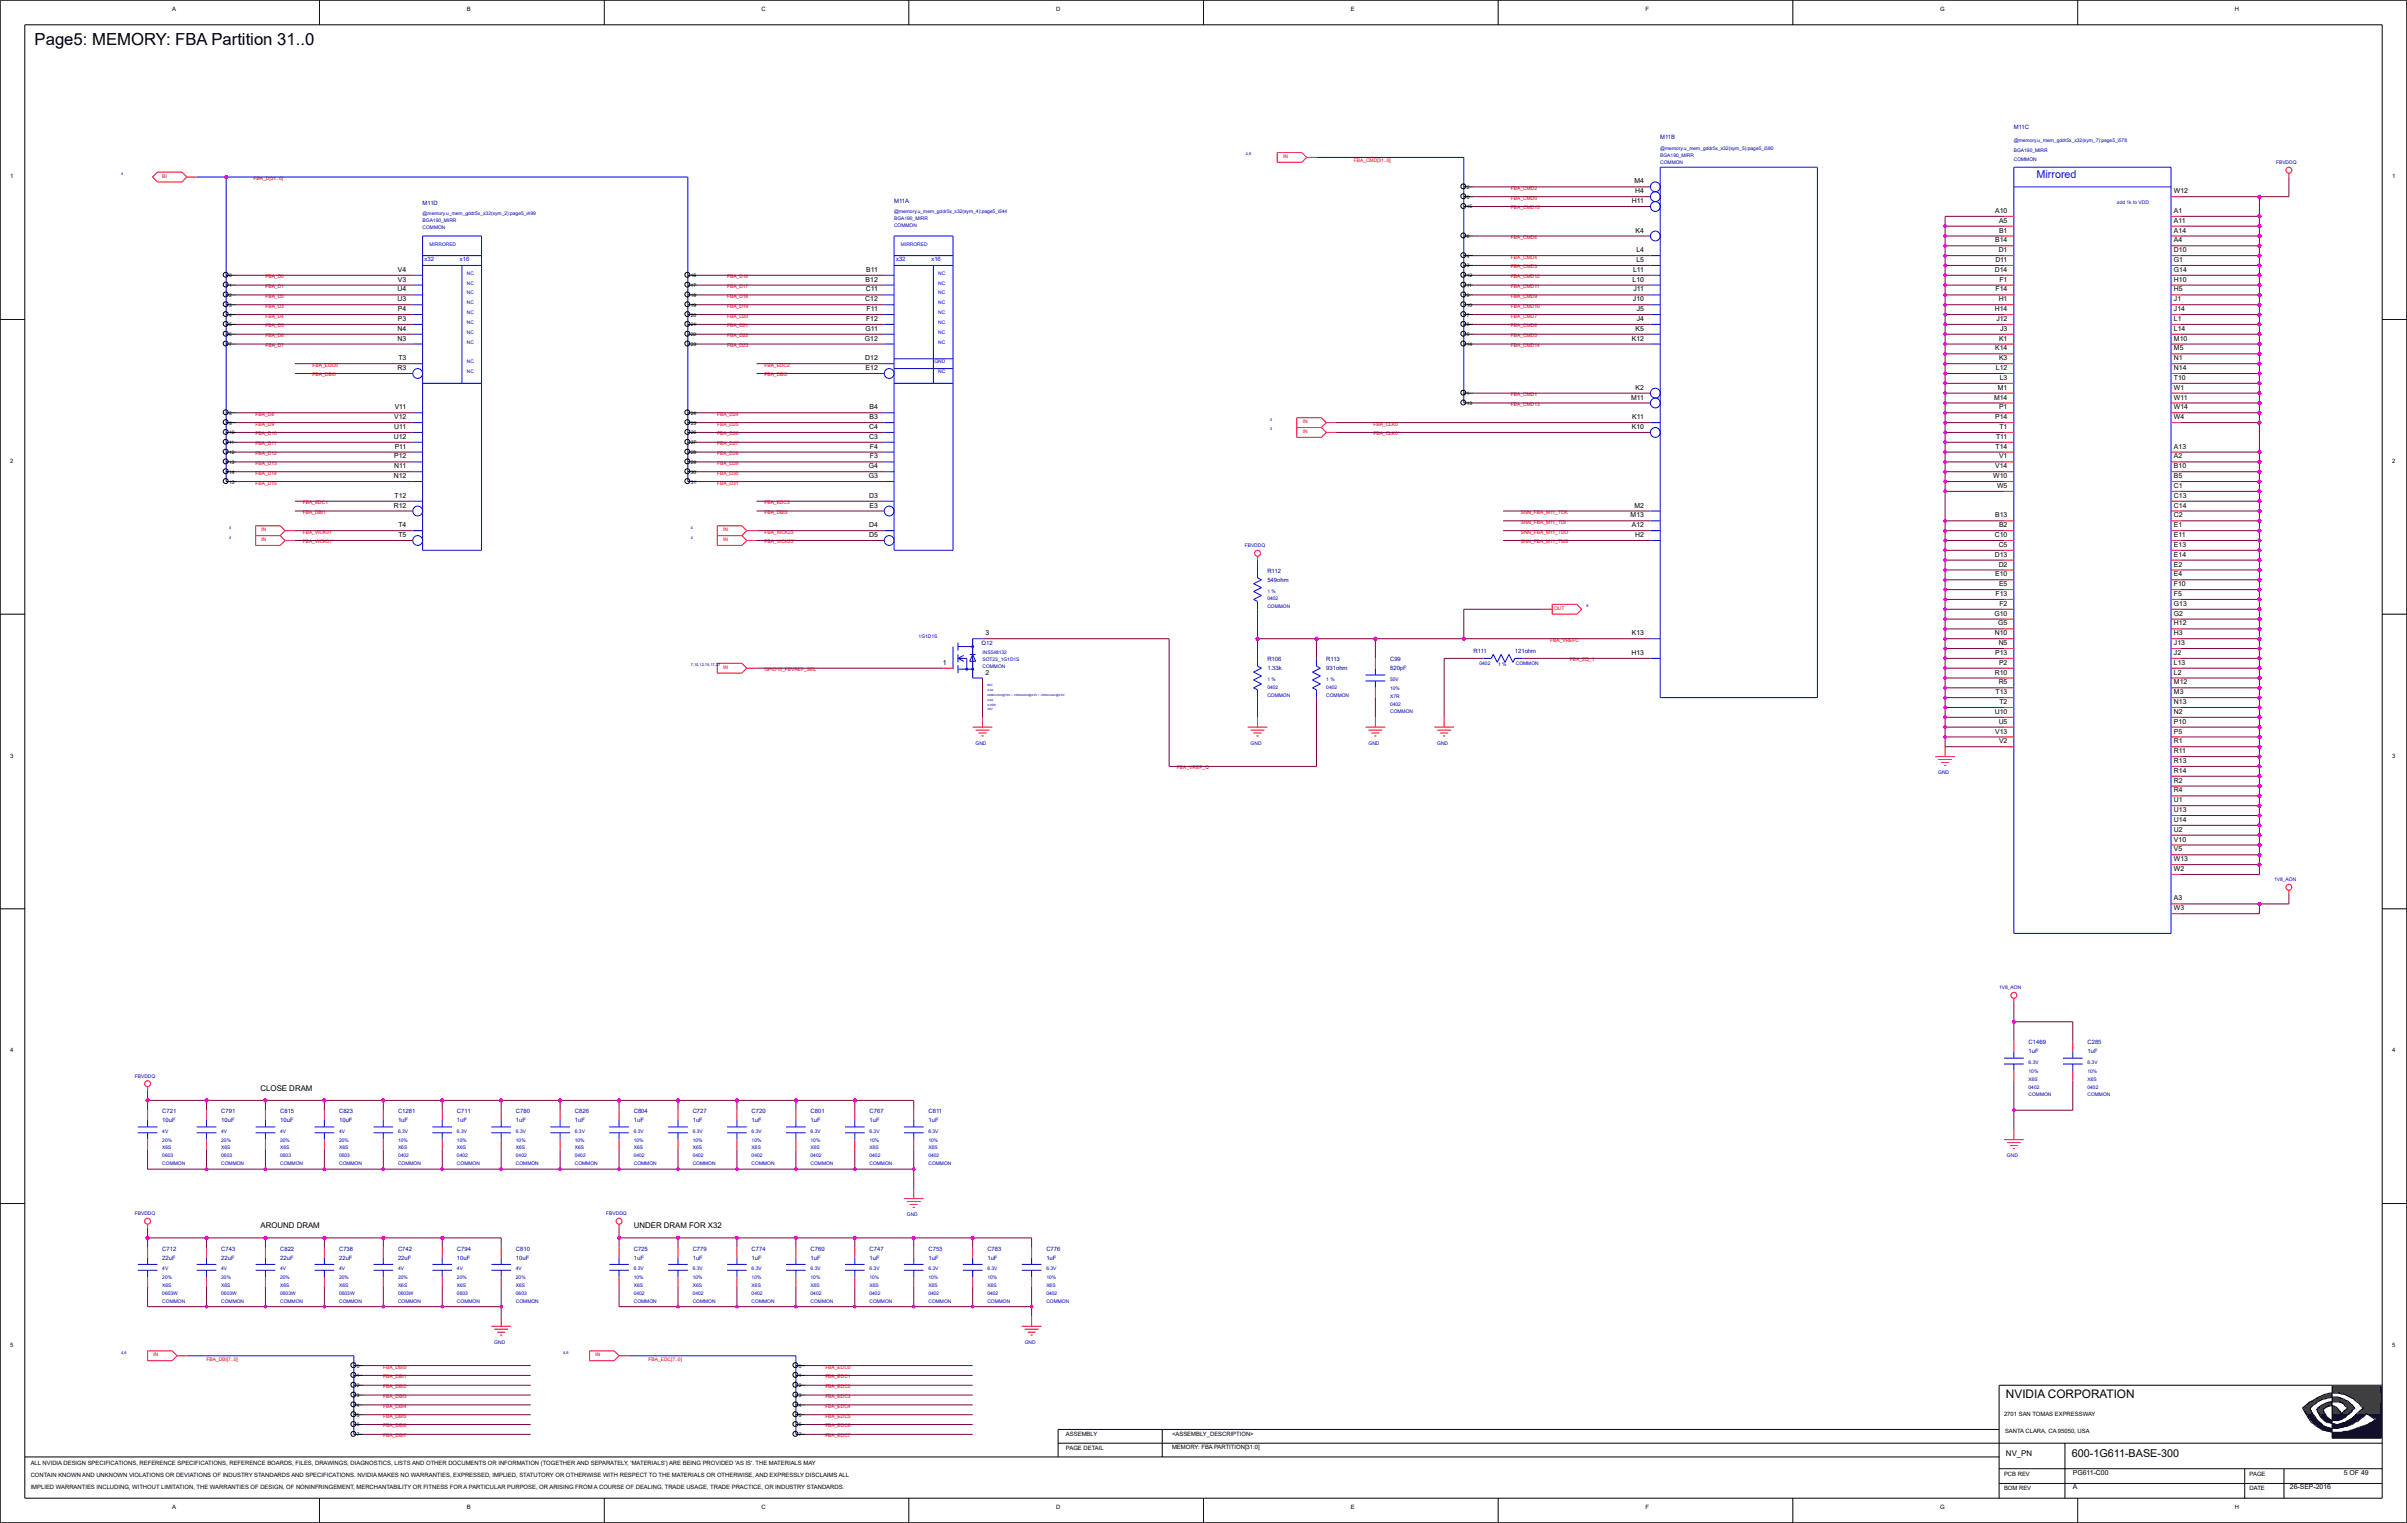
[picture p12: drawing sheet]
<svg xmlns="http://www.w3.org/2000/svg" width="271mm" height="172mm" viewBox="0 0 271 172" stroke-linecap="round" stroke-linejoin="round" font-family="sans-serif">
<defs><g id="words">
<text font-size="1.9" x="3.9" y="5.1">Page5: MEMORY: FBA Partition 31..0</text>
<text font-size="1.3" x="226.1" y="157.6">NVIDIA CORPORATION</text>
<text font-size="1.2" fill="#00f" x="229.6" y="20">Mirrored</text>
<text font-size="1.2" x="233.6" y="164.2">600-1G611-BASE-300</text>
<g font-size=".9">
<text x="29.4" y="122.9">CLOSE DRAM</text>
<text x="29.4" y="138.4">AROUND DRAM</text>
<text x="71.4" y="138.4">UNDER DRAM FOR X32</text>
<text x="226.1" y="164.1">NV_PN</text>
</g>
<g font-size=".8">
<text x="184" y="22.9">H11</text>
<text x="184.3" y="20.7">M4</text>
<text x="184.3" y="21.8">H4</text>
<text x="245.1" y="21.8">W12</text>
<text x="184.4" y="26.2">K4</text>
<text x="184.5" y="29.5">L5</text>
<text x="184.5" y="28.4">L4</text>
<text x="224.9" y="27.3">B14</text>
<text x="224.9" y="24">A10</text>
<text x="224.9" y="29.5">D11</text>
<text x="225.3" y="28.4">D1</text>
<text x="225.4" y="26.2">B1</text>
<text x="225.4" y="25.1">A5</text>
<text x="245.1" y="29.5">G1</text>
<text x="245.1" y="28.4">D10</text>
<text x="245.1" y="27.3">A4</text>
<text x="245.1" y="26.2">A14</text>
<text x="245.1" y="25.1">A11</text>
<text x="245.1" y="24">A1</text>
<text x="44.8" y="34">U3</text>
<text x="44.8" y="32.9">U4</text>
<text x="44.9" y="35.1">P4</text>
<text x="44.9" y="31.8">V3</text>
<text x="44.9" y="30.6">V4</text>
<text x="97.5" y="34">C12</text>
<text x="97.6" y="31.8">B12</text>
<text x="97.6" y="32.9">C11</text>
<text x="97.6" y="30.6">B11</text>
<text x="97.7" y="35.1">F11</text>
<text x="184" y="31.8">L10</text>
<text x="184.1" y="34">J10</text>
<text x="184.1" y="30.6">L11</text>
<text x="184.1" y="32.9">J11</text>
<text x="184.5" y="35.1">J5</text>
<text x="224.9" y="35.1">H14</text>
<text x="224.9" y="30.6">D14</text>
<text x="225" y="32.9">F14</text>
<text x="225.3" y="34">H1</text>
<text x="225.4" y="31.8">F1</text>
<text x="245.1" y="35.1">J14</text>
<text x="245.1" y="34">J1</text>
<text x="245.1" y="32.9">H5</text>
<text x="245.1" y="31.8">H10</text>
<text x="245.1" y="30.6">G14</text>
<text x="44.8" y="41.7">R3</text>
<text x="44.8" y="38.4">N3</text>
<text x="44.8" y="37.3">N4</text>
<text x="44.9" y="36.2">P3</text>
<text x="44.9" y="40.6">T3</text>
<text x="97.5" y="38.4">G12</text>
<text x="97.5" y="40.6">D12</text>
<text x="97.6" y="37.3">G11</text>
<text x="97.6" y="41.7">E12</text>
<text x="97.6" y="36.2">F12</text>
<text x="184" y="38.4">K12</text>
<text x="184.4" y="37.3">K5</text>
<text x="184.5" y="36.2">J4</text>
<text x="224.9" y="39.5">K14</text>
<text x="225" y="41.7">L12</text>
<text x="225.1" y="36.2">J12</text>
<text x="225.4" y="40.6">K3</text>
<text x="225.4" y="38.4">K1</text>
<text x="225.5" y="37.3">J3</text>
<text x="245.1" y="41.7">N14</text>
<text x="245.1" y="40.6">N1</text>
<text x="245.1" y="39.5">M5</text>
<text x="245.1" y="38.4">M10</text>
<text x="245.1" y="37.3">L14</text>
<text x="245.1" y="36.2">L1</text>
<text x="44.4" y="47.3">V12</text>
<text x="44.5" y="46.1">V11</text>
<text x="98" y="47.3">B3</text>
<text x="98" y="46.1">B4</text>
<text x="183.9" y="45">M11</text>
<text x="184" y="47.3">K11</text>
<text x="184.4" y="43.9">K2</text>
<text x="224.8" y="45">M14</text>
<text x="224.9" y="47.3">P14</text>
<text x="225.2" y="43.9">M1</text>
<text x="225.4" y="46.1">P1</text>
<text x="225.4" y="42.8">L3</text>
<text x="245.1" y="47.3">W4</text>
<text x="245.1" y="46.1">W14</text>
<text x="245.1" y="45">W11</text>
<text x="245.1" y="43.9">W1</text>
<text x="245.1" y="42.8">T10</text>
<text x="44.4" y="53.9">N12</text>
<text x="44.4" y="49.5">U12</text>
<text x="44.4" y="51.7">P12</text>
<text x="44.4" y="52.8">N11</text>
<text x="44.4" y="48.4">U11</text>
<text x="44.5" y="50.6">P11</text>
<text x="97.9" y="53.9">G3</text>
<text x="97.9" y="52.8">G4</text>
<text x="98" y="49.5">C3</text>
<text x="98" y="48.4">C4</text>
<text x="98.1" y="51.7">F3</text>
<text x="98.1" y="50.6">F4</text>
<text x="184" y="48.4">K10</text>
<text x="224.7" y="53.9">W10</text>
<text x="224.9" y="52.8">V14</text>
<text x="225" y="50.6">T14</text>
<text x="225" y="49.5">T11</text>
<text x="225.4" y="51.7">V1</text>
<text x="225.4" y="48.4">T1</text>
<text x="245.1" y="53.9">B5</text>
<text x="245.1" y="52.8">B10</text>
<text x="245.1" y="51.7">A2</text>
<text x="245.1" y="50.6">A13</text>
<text x="44.4" y="57.2">R12</text>
<text x="44.5" y="56.1">T12</text>
<text x="44.9" y="59.4">T4</text>
<text x="98" y="59.4">D4</text>
<text x="98" y="56.1">D3</text>
<text x="98" y="57.2">E3</text>
<text x="183.8" y="58.3">M13</text>
<text x="184" y="59.4">A12</text>
<text x="184.3" y="57.2">M2</text>
<text x="224.9" y="58.3">B13</text>
<text x="225.1" y="55">W5</text>
<text x="225.4" y="59.4">B2</text>
<text x="245.1" y="59.4">E1</text>
<text x="245.1" y="58.3">C2</text>
<text x="245.1" y="57.2">C14</text>
<text x="245.1" y="56.1">C13</text>
<text x="245.1" y="55">C1</text>
<text x="44.9" y="60.5">T5</text>
<text x="98" y="60.5">D5</text>
<text x="184.3" y="60.5">H2</text>
<text x="224.9" y="62.8">D13</text>
<text x="224.9" y="60.5">C10</text>
<text x="224.9" y="65">E10</text>
<text x="225.3" y="63.9">D2</text>
<text x="225.3" y="61.6">C5</text>
<text x="245.1" y="65">E4</text>
<text x="245.1" y="63.9">E2</text>
<text x="245.1" y="62.8">E14</text>
<text x="245.1" y="61.6">E13</text>
<text x="245.1" y="60.5">E11</text>
<text x="111.1" y="71.6">3</text>
<text x="184" y="71.6">K13</text>
<text x="224.8" y="69.4">G10</text>
<text x="224.9" y="71.6">N10</text>
<text x="225" y="67.2">F13</text>
<text x="225.3" y="70.5">G5</text>
<text x="225.4" y="66.1">E5</text>
<text x="225.4" y="68.3">F2</text>
<text x="245.1" y="71.6">H3</text>
<text x="245.1" y="70.5">H12</text>
<text x="245.1" y="69.4">G2</text>
<text x="245.1" y="68.3">G13</text>
<text x="245.1" y="67.2">F5</text>
<text x="245.1" y="66.1">F10</text>
<text x="106.3" y="74.9">1</text>
<text x="111.1" y="76">2</text>
<text x="183.9" y="73.8">H13</text>
<text x="224.9" y="76">R10</text>
<text x="224.9" y="73.8">P13</text>
<text x="225.3" y="77.2">R5</text>
<text x="225.3" y="72.7">N5</text>
<text x="225.4" y="74.9">P2</text>
<text x="245.1" y="77.2">M12</text>
<text x="245.1" y="76">L2</text>
<text x="245.1" y="74.9">L13</text>
<text x="245.1" y="73.8">J2</text>
<text x="245.1" y="72.7">J13</text>
<text x="224.9" y="80.5">U10</text>
<text x="224.9" y="82.7">V13</text>
<text x="225" y="78.3">T13</text>
<text x="225.3" y="81.6">U5</text>
<text x="225.4" y="83.8">V2</text>
<text x="225.4" y="79.4">T2</text>
<text x="245.1" y="83.8">R1</text>
<text x="245.1" y="82.7">P5</text>
<text x="245.1" y="81.6">P10</text>
<text x="245.1" y="80.5">N2</text>
<text x="245.1" y="79.4">N13</text>
<text x="245.1" y="78.3">M3</text>
<text x="245.1" y="89.3">R4</text>
<text x="245.1" y="88.2">R2</text>
<text x="245.1" y="87.1">R14</text>
<text x="245.1" y="86">R13</text>
<text x="245.1" y="84.9">R11</text>
<text x="245.1" y="96">V5</text>
<text x="245.1" y="94.9">V10</text>
<text x="245.1" y="93.8">U2</text>
<text x="245.1" y="92.7">U14</text>
<text x="245.1" y="91.5">U13</text>
<text x="245.1" y="90.4">U1</text>
<text x="245.1" y="101.5">A3</text>
<text x="245.1" y="98.2">W2</text>
<text x="245.1" y="97.1">W13</text>
<text x="245.1" y="102.6">W3</text>
<text x="233.7" y="167.9">A</text>
<text x="233.7" y="166.2">PG611-C00</text>
<text x="258.1" y="167.9">26-SEP-2016</text>
<text x="264.2" y="166.2">5 OF 49</text>
</g>
<g font-size=".7">
<text x="19.4" y="1.2">A</text>
<text x="52.6" y="1.2">B</text>
<text x="85.8" y="1.2">C</text>
<text x="119.1" y="1.2">D</text>
<text x="152.3" y="1.2">E</text>
<text x="185.5" y="1.2">F</text>
<text x="218.7" y="1.2">G</text>
<text x="251.9" y="1.2">H</text>
<text x="1.1" y="20.1">1</text>
<text x="269.7" y="20.1">1</text>
<text x="1.1" y="52.2">2</text>
<text x="269.7" y="52.2">2</text>
<text x="1.1" y="85.4">3</text>
<text x="269.7" y="85.4">3</text>
<text x="1.1" y="118.6">4</text>
<text x="269.7" y="118.6">4</text>
<text x="1.1" y="151.8">5</text>
<text x="269.7" y="151.8">5</text>
<text x="120.2" y="161.9">ASSEMBLY</text>
<text x="132.1" y="161.9">&lt;ASSEMBLY_DESCRIPTION&gt;</text>
<text x="225.9" y="159.6">2701 SAN TOMAS EXPRESSWAY</text>
<text x="226" y="161.6">SANTA CLARA, CA 95050, USA</text>
<text x="3.5" y="165.1">ALL NVIDIA DESIGN SPECIFICATIONS, REFERENCE SPECIFICATIONS, REFERENCE BOARDS, FILES, DRAWINGS, DIAGNOSTICS, LISTS AND OTHER DOCUMENTS OR INFORMATION (TOGETHER AND SEPARATELY, 'MATERIALS') ARE BEING PROVIDED 'AS IS'. THE MATERIALS MAY</text>
<text x="3.5" y="167.9">IMPLIED WARRANTIES INCLUDING, WITHOUT LIMITATION, THE WARRANTIES OF DESIGN, OF NONINFRINGEMENT, MERCHANTABILITY OR FITNESS FOR A PARTICULAR PURPOSE, OR ARISING FROM A COURSE OF DEALING, TRADE USAGE, TRADE PRACTICE, OR INDUSTRY STANDARDS.</text>
<text x="3.5" y="166.5">CONTAIN KNOWN AND UNKNOWN VIOLATIONS OR DEVIATIONS OF INDUSTRY STANDARDS AND SPECIFICATIONS. NVIDIA MAKES NO WARRANTIES, EXPRESSED, IMPLIED, STATUTORY OR OTHERWISE WITH RESPECT TO THE MATERIALS OR OTHERWISE, AND EXPRESSLY DISCLAIMS ALL</text>
<text x="120.2" y="163.5">PAGE DETAIL</text>
<text x="132.1" y="163.4">MEMORY: FBA PARTITION[31:0]</text>
<text x="225.9" y="166.3">PCB REV</text>
<text x="253.6" y="166.3">PAGE</text>
<text x="19.4" y="170.1">A</text>
<text x="52.6" y="170.1">B</text>
<text x="85.8" y="170.1">C</text>
<text x="119.1" y="170.1">D</text>
<text x="152.3" y="170.1">E</text>
<text x="185.5" y="170.1">F</text>
<text x="218.7" y="170.1">G</text>
<text x="225.9" y="168">BOM REV</text>
<text x="251.9" y="170.1">H</text>
<text x="253.6" y="168">DATE</text>
</g>
<g font-size=".7" fill="#0000a0">
<text x="187.2" y="15.6">M11B</text>
<text x="227" y="14.5">M11C</text>
<text x="47.6" y="23.1">M11D</text>
<text x="100.8" y="22.8">M11A</text>
<text x="142.9" y="64.6">R112</text>
<text x="142.9" y="65.6">549ohm</text>
<text x="110.6" y="72.7">Q12</text>
<text x="142.9" y="74.5">R106</text>
<text x="142.9" y="75.5">1.33k</text>
<text x="149.5" y="74.5">R113</text>
<text x="149.5" y="75.5">931ohm</text>
<text x="156.7" y="74.5">C99</text>
<text x="156.7" y="75.5">820pF</text>
<text x="166.1" y="73.7">R111</text>
<text x="170.8" y="73.7">121ohm</text>
<text x="228.7" y="117.7">C1469</text>
<text x="228.7" y="118.7">1uF</text>
<text x="235.3" y="117.7">C285</text>
<text x="235.3" y="118.7">1uF</text>
<text x="18.3" y="125.5">C721</text>
<text x="24.9" y="125.5">C791</text>
<text x="31.6" y="125.5">C815</text>
<text x="38.2" y="125.5">C823</text>
<text x="44.9" y="125.5">C1281</text>
<text x="51.5" y="125.5">C711</text>
<text x="58.2" y="125.5">C780</text>
<text x="64.8" y="125.5">C826</text>
<text x="71.4" y="125.5">C804</text>
<text x="78.1" y="125.5">C727</text>
<text x="84.7" y="125.5">C720</text>
<text x="91.4" y="125.5">C801</text>
<text x="98" y="125.5">C767</text>
<text x="104.7" y="125.5">C811</text>
<text x="18.3" y="126.5">10uF</text>
<text x="24.9" y="126.5">10uF</text>
<text x="31.6" y="126.5">10uF</text>
<text x="38.2" y="126.5">10uF</text>
<text x="44.9" y="126.5">1uF</text>
<text x="51.5" y="126.5">1uF</text>
<text x="58.2" y="126.5">1uF</text>
<text x="64.8" y="126.5">1uF</text>
<text x="71.4" y="126.5">1uF</text>
<text x="78.1" y="126.5">1uF</text>
<text x="84.7" y="126.5">1uF</text>
<text x="91.4" y="126.5">1uF</text>
<text x="98" y="126.5">1uF</text>
<text x="104.7" y="126.5">1uF</text>
<text x="18.3" y="141">C712</text>
<text x="18.3" y="142">22uF</text>
<text x="24.9" y="141">C743</text>
<text x="24.9" y="142">22uF</text>
<text x="31.6" y="141">C822</text>
<text x="31.6" y="142">22uF</text>
<text x="38.2" y="141">C738</text>
<text x="38.2" y="142">22uF</text>
<text x="44.9" y="141">C742</text>
<text x="44.9" y="142">22uF</text>
<text x="51.5" y="141">C794</text>
<text x="51.5" y="142">10uF</text>
<text x="58.2" y="141">C810</text>
<text x="58.2" y="142">10uF</text>
<text x="71.4" y="141">C725</text>
<text x="71.4" y="142">1uF</text>
<text x="78.1" y="141">C779</text>
<text x="78.1" y="142">1uF</text>
<text x="84.7" y="141">C774</text>
<text x="84.7" y="142">1uF</text>
<text x="91.4" y="141">C760</text>
<text x="91.4" y="142">1uF</text>
<text x="98" y="141">C747</text>
<text x="98" y="142">1uF</text>
<text x="104.7" y="141">C753</text>
<text x="104.7" y="142">1uF</text>
<text x="111.3" y="141">C783</text>
<text x="111.3" y="142">1uF</text>
<text x="118" y="141">C776</text>
<text x="118" y="142">1uF</text>
</g>
<g font-size=".7" fill="#00f">
<text x="47.9" y="29.4">x32</text>
<text x="51.8" y="29.4">x16</text>
<text x="101" y="29.4">x32</text>
<text x="105" y="29.4">x16</text>
</g>
<g font-size=".6" fill="#f00">
<text x="144.6" y="17.8">IN</text>
<text x="18.3" y="20">BI</text>
<text x="28.6" y="20.3">FBA_D[31..0]</text>
<text x="152.6" y="18.3">FBA_CMD[31..0]</text>
<text x="170.3" y="22.5">FBA_CMD0</text>
<text x="170.3" y="23.6">FBA_CMD15</text>
<text x="170.3" y="21.4">FBA_CMD2</text>
<text x="170.3" y="29.1">FBA_CMD4</text>
<text x="170.3" y="26.9">FBA_CMD6</text>
<text x="29.9" y="31.4">FBA_D0</text>
<text x="29.9" y="32.5">FBA_D1</text>
<text x="29.9" y="33.6">FBA_D2</text>
<text x="29.9" y="34.7">FBA_D3</text>
<text x="29.9" y="35.8">FBA_D4</text>
<text x="82" y="31.4">FBA_D16</text>
<text x="82" y="32.5">FBA_D17</text>
<text x="82" y="33.6">FBA_D18</text>
<text x="82" y="34.7">FBA_D19</text>
<text x="82" y="35.8">FBA_D20</text>
<text x="170.3" y="34.7">FBA_CMD10</text>
<text x="170.3" y="32.5">FBA_CMD11</text>
<text x="170.3" y="31.4">FBA_CMD12</text>
<text x="170.3" y="30.3">FBA_CMD3</text>
<text x="170.3" y="35.8">FBA_CMD7</text>
<text x="170.3" y="33.6">FBA_CMD9</text>
<text x="29.9" y="36.9">FBA_D5</text>
<text x="29.9" y="38">FBA_D6</text>
<text x="29.9" y="39.1">FBA_D7</text>
<text x="35.2" y="41.3">FBA_EDC0</text>
<text x="82" y="36.9">FBA_D21</text>
<text x="82" y="38">FBA_D22</text>
<text x="82" y="39.1">FBA_D23</text>
<text x="86.2" y="41.3">FBA_EDC2</text>
<text x="170.3" y="39.1">FBA_CMD14</text>
<text x="170.3" y="38">FBA_CMD5</text>
<text x="170.3" y="36.9">FBA_CMD8</text>
<text x="28.8" y="46.9">FBA_D8</text>
<text x="28.8" y="48">FBA_D9</text>
<text x="35.2" y="42.4">FBA_DBI0</text>
<text x="80.9" y="46.9">FBA_D24</text>
<text x="80.9" y="48">FBA_D25</text>
<text x="86.2" y="42.4">FBA_DBI2</text>
<text x="146.9" y="47.7">IN</text>
<text x="154.8" y="48">FBA_CLK0</text>
<text x="170.3" y="45.8">FBA_CMD13</text>
<text x="170.3" y="44.7">FBA_CMD1</text>
<text x="28.8" y="49.1">FBA_D10</text>
<text x="28.8" y="50.2">FBA_D11</text>
<text x="28.8" y="51.3">FBA_D12</text>
<text x="28.8" y="52.4">FBA_D13</text>
<text x="28.8" y="53.5">FBA_D14</text>
<text x="80.9" y="49.1">FBA_D26</text>
<text x="80.9" y="50.2">FBA_D27</text>
<text x="80.9" y="51.3">FBA_D28</text>
<text x="80.9" y="52.4">FBA_D29</text>
<text x="80.9" y="53.5">FBA_D30</text>
<text x="146.9" y="48.8">IN</text>
<text x="154.8" y="49.1">FBA_CLK0*</text>
<text x="28.8" y="54.6">FBA_D15</text>
<text x="29.5" y="59.9">IN</text>
<text x="34.1" y="57.9">FBA_DBI1</text>
<text x="34.1" y="56.8">FBA_EDC1</text>
<text x="80.9" y="54.6">FBA_D31</text>
<text x="81.5" y="59.9">IN</text>
<text x="86.2" y="57.9">FBA_DBI3</text>
<text x="86.2" y="56.8">FBA_EDC3</text>
<text x="171.4" y="57.9">SNN_FBA_M11_TCK</text>
<text x="171.4" y="59">SNN_FBA_M11_TDI</text>
<text x="29.5" y="61">IN</text>
<text x="34.1" y="60.2">FBA_WCK01</text>
<text x="34.1" y="61.3">FBA_WCK01*</text>
<text x="81.5" y="61">IN</text>
<text x="86.2" y="60.2">FBA_WCK23</text>
<text x="86.2" y="61.3">FBA_WCK23*</text>
<text x="171.4" y="60.2">SNN_FBA_M11_TDO</text>
<text x="171.4" y="61.3">SNN_FBA_M11_TMS</text>
<text x="175.2" y="68.7">OUT</text>
<text x="81.5" y="75.4">IN</text>
<text x="86.2" y="75.7">GPIO10_FBVREF_SEL</text>
<text x="174.8" y="72.3">FBA_VREFC</text>
<text x="177" y="74.5">FBA_ZQ_1</text>
<text x="132.7" y="86.7">FBA_VREF_Q</text>
<text x="17.3" y="152.9">IN</text>
<text x="23.3" y="153.4">FBA_DBI[7..0]</text>
<text x="43.2" y="154.3">FBA_DBI0</text>
<text x="43.2" y="155.4">FBA_DBI1</text>
<text x="67.1" y="152.9">IN</text>
<text x="73.1" y="153.4">FBA_EDC[7..0]</text>
<text x="93" y="154.3">FBA_EDC0</text>
<text x="93" y="155.4">FBA_EDC1</text>
<text x="43.2" y="156.5">FBA_DBI2</text>
<text x="43.2" y="157.6">FBA_DBI3</text>
<text x="43.2" y="158.7">FBA_DBI4</text>
<text x="43.2" y="159.8">FBA_DBI5</text>
<text x="43.2" y="160.9">FBA_DBI6</text>
<text x="93" y="156.5">FBA_EDC2</text>
<text x="93" y="157.6">FBA_EDC3</text>
<text x="93" y="158.7">FBA_EDC4</text>
<text x="93" y="159.8">FBA_EDC5</text>
<text x="93" y="160.9">FBA_EDC6</text>
<text x="43.2" y="162">FBA_DBI7</text>
<text x="93" y="162">FBA_EDC7</text>
</g>
<g font-size=".6" fill="#0000a0">
<text x="187.2" y="17.7">BGA190_MIRR</text>
<text x="187.2" y="16.9">@memory.u_mem_gddr5x_x32(sym_5):page5_i580</text>
<text x="227" y="17.1">BGA190_MIRR</text>
<text x="227" y="16">@memory.u_mem_gddr5x_x32(sym_7):page5_i578</text>
<text x="187.2" y="18.5">COMMON</text>
<text x="227" y="18.2">COMMON</text>
<text x="256.6" y="18.5">FBVDDQ</text>
<text x="47.6" y="25.1">BGA190_MIRR</text>
<text x="47.6" y="25.8">COMMON</text>
<text x="47.6" y="24.3">@memory.u_mem_gddr5x_x32(sym_2):page5_i499</text>
<text x="100.8" y="24.8">BGA190_MIRR</text>
<text x="100.8" y="25.6">COMMON</text>
<text x="100.8" y="24.1">@memory.u_mem_gddr5x_x32(sym_4):page5_i544</text>
<text x="140.3" y="61.7">FBVDDQ</text>
<text x="103.6" y="71.9">1G1D1S</text>
<text x="142.9" y="66.8">1 %</text>
<text x="142.9" y="67.7">0402</text>
<text x="142.9" y="68.6">COMMON</text>
<text x="110.8" y="73.8">INS548132</text>
<text x="110.8" y="75.3">COMMON</text>
<text x="110.8" y="74.5">SOT23_1G1D1S</text>
<text x="142.9" y="77.6">0402</text>
<text x="142.9" y="76.8">1 %</text>
<text x="149.5" y="77.6">0402</text>
<text x="149.5" y="76.8">1 %</text>
<text x="156.7" y="76.8">50V</text>
<text x="156.7" y="77.8">10%</text>
<text x="166.8" y="75">0402</text>
<text x="168.9" y="75.1">1 %</text>
<text x="170.9" y="75">COMMON</text>
<text x="110" y="84">GND</text>
<text x="141" y="84">GND</text>
<text x="142.9" y="78.5">COMMON</text>
<text x="149.5" y="78.5">COMMON</text>
<text x="154.3" y="84">GND</text>
<text x="156.7" y="80.4">COMMON</text>
<text x="156.7" y="78.6">X7R</text>
<text x="156.7" y="79.5">0402</text>
<text x="162" y="84">GND</text>
<text x="218.5" y="87.3">GND</text>
<text x="256.4" y="99.4">1V8_AON</text>
<text x="225.4" y="111.5">1V8_AON</text>
<text x="228.7" y="119.9">6.3V</text>
<text x="235.3" y="119.9">6.3V</text>
<text x="15.2" y="121.5">FBVDDQ</text>
<text x="228.7" y="123.6">COMMON</text>
<text x="228.7" y="122.7">0402</text>
<text x="228.7" y="121.8">X6S</text>
<text x="228.7" y="120.9">10%</text>
<text x="235.3" y="123.6">COMMON</text>
<text x="235.3" y="122.7">0402</text>
<text x="235.3" y="121.8">X6S</text>
<text x="235.3" y="120.9">10%</text>
<text x="18.3" y="129.6">X6S</text>
<text x="18.3" y="130.5">0603</text>
<text x="18.3" y="127.7">4V</text>
<text x="18.3" y="131.4">COMMON</text>
<text x="18.3" y="128.7">20%</text>
<text x="24.9" y="129.6">X6S</text>
<text x="24.9" y="130.5">0603</text>
<text x="24.9" y="131.4">COMMON</text>
<text x="24.9" y="127.7">4V</text>
<text x="24.9" y="128.7">20%</text>
<text x="31.6" y="131.4">COMMON</text>
<text x="31.6" y="129.6">X6S</text>
<text x="31.6" y="130.5">0603</text>
<text x="31.6" y="127.7">4V</text>
<text x="31.6" y="128.7">20%</text>
<text x="38.2" y="128.7">20%</text>
<text x="38.2" y="131.4">COMMON</text>
<text x="38.2" y="130.5">0603</text>
<text x="38.2" y="129.6">X6S</text>
<text x="38.2" y="127.7">4V</text>
<text x="44.9" y="131.4">COMMON</text>
<text x="44.9" y="129.6">X6S</text>
<text x="44.9" y="130.5">0402</text>
<text x="44.9" y="128.7">10%</text>
<text x="44.9" y="127.7">6.3V</text>
<text x="51.5" y="129.6">X6S</text>
<text x="51.5" y="131.4">COMMON</text>
<text x="51.5" y="130.5">0402</text>
<text x="51.5" y="128.7">10%</text>
<text x="51.5" y="127.7">6.3V</text>
<text x="58.2" y="128.7">10%</text>
<text x="58.2" y="127.7">6.3V</text>
<text x="58.2" y="129.6">X6S</text>
<text x="58.2" y="131.4">COMMON</text>
<text x="58.2" y="130.5">0402</text>
<text x="64.8" y="127.7">6.3V</text>
<text x="64.8" y="131.4">COMMON</text>
<text x="64.8" y="130.5">0402</text>
<text x="64.8" y="129.6">X6S</text>
<text x="64.8" y="128.7">10%</text>
<text x="71.4" y="131.4">COMMON</text>
<text x="71.4" y="130.5">0402</text>
<text x="71.4" y="129.6">X6S</text>
<text x="71.4" y="128.7">10%</text>
<text x="71.4" y="127.7">6.3V</text>
<text x="78.1" y="131.4">COMMON</text>
<text x="78.1" y="130.5">0402</text>
<text x="78.1" y="129.6">X6S</text>
<text x="78.1" y="128.7">10%</text>
<text x="78.1" y="127.7">6.3V</text>
<text x="84.7" y="131.4">COMMON</text>
<text x="84.7" y="130.5">0402</text>
<text x="84.7" y="129.6">X6S</text>
<text x="84.7" y="128.7">10%</text>
<text x="84.7" y="127.7">6.3V</text>
<text x="91.4" y="131.4">COMMON</text>
<text x="91.4" y="130.5">0402</text>
<text x="91.4" y="129.6">X6S</text>
<text x="91.4" y="128.7">10%</text>
<text x="91.4" y="127.7">6.3V</text>
<text x="98" y="131.4">COMMON</text>
<text x="98" y="130.5">0402</text>
<text x="98" y="129.6">X6S</text>
<text x="98" y="128.7">10%</text>
<text x="98" y="127.7">6.3V</text>
<text x="104.7" y="131.4">COMMON</text>
<text x="104.7" y="129.6">X6S</text>
<text x="104.7" y="128.7">10%</text>
<text x="104.7" y="127.7">6.3V</text>
<text x="104.7" y="130.5">0402</text>
<text x="226.2" y="130.5">GND</text>
<text x="15.2" y="137">FBVDDQ</text>
<text x="68.3" y="137">FBVDDQ</text>
<text x="102.2" y="137.1">GND</text>
<text x="18.3" y="143.2">4V</text>
<text x="24.9" y="143.2">4V</text>
<text x="31.6" y="143.2">4V</text>
<text x="38.2" y="143.2">4V</text>
<text x="44.9" y="143.2">4V</text>
<text x="51.5" y="143.2">4V</text>
<text x="58.2" y="143.2">4V</text>
<text x="71.4" y="143.2">6.3V</text>
<text x="78.1" y="143.2">6.3V</text>
<text x="84.7" y="143.2">6.3V</text>
<text x="91.4" y="143.2">6.3V</text>
<text x="98" y="143.2">6.3V</text>
<text x="104.7" y="143.2">6.3V</text>
<text x="111.3" y="143.2">6.3V</text>
<text x="118" y="143.2">6.3V</text>
<text x="18.3" y="146">0603W</text>
<text x="18.3" y="146.9">COMMON</text>
<text x="18.3" y="145.1">X6S</text>
<text x="18.3" y="144.2">20%</text>
<text x="24.9" y="146">0603W</text>
<text x="24.9" y="145.1">X6S</text>
<text x="24.9" y="144.2">20%</text>
<text x="24.9" y="146.9">COMMON</text>
<text x="31.6" y="146.9">COMMON</text>
<text x="31.6" y="146">0603W</text>
<text x="31.6" y="144.2">20%</text>
<text x="31.6" y="145.1">X6S</text>
<text x="38.2" y="146.9">COMMON</text>
<text x="38.2" y="146">0603W</text>
<text x="38.2" y="145.1">X6S</text>
<text x="38.2" y="144.2">20%</text>
<text x="44.9" y="146.9">COMMON</text>
<text x="44.9" y="145.1">X6S</text>
<text x="44.9" y="144.2">20%</text>
<text x="44.9" y="146">0603W</text>
<text x="51.5" y="146.9">COMMON</text>
<text x="51.5" y="146">0603</text>
<text x="51.5" y="145.1">X6S</text>
<text x="51.5" y="144.2">20%</text>
<text x="58.2" y="145.1">X6S</text>
<text x="58.2" y="146.9">COMMON</text>
<text x="58.2" y="144.2">20%</text>
<text x="58.2" y="146">0603</text>
<text x="71.4" y="146.9">COMMON</text>
<text x="71.4" y="146">0402</text>
<text x="71.4" y="145.1">X6S</text>
<text x="71.4" y="144.2">10%</text>
<text x="78.1" y="146.9">COMMON</text>
<text x="78.1" y="146">0402</text>
<text x="78.1" y="145.1">X6S</text>
<text x="78.1" y="144.2">10%</text>
<text x="84.7" y="146">0402</text>
<text x="84.7" y="145.1">X6S</text>
<text x="84.7" y="144.2">10%</text>
<text x="84.7" y="146.9">COMMON</text>
<text x="91.4" y="146.9">COMMON</text>
<text x="91.4" y="146">0402</text>
<text x="91.4" y="145.1">X6S</text>
<text x="91.4" y="144.2">10%</text>
<text x="98" y="144.2">10%</text>
<text x="98" y="145.1">X6S</text>
<text x="98" y="146">0402</text>
<text x="98" y="146.9">COMMON</text>
<text x="104.7" y="144.2">10%</text>
<text x="104.7" y="145.1">X6S</text>
<text x="104.7" y="146">0402</text>
<text x="104.7" y="146.9">COMMON</text>
<text x="111.3" y="145.1">X6S</text>
<text x="111.3" y="144.2">10%</text>
<text x="111.3" y="146.9">COMMON</text>
<text x="111.3" y="146">0402</text>
<text x="118" y="144.2">10%</text>
<text x="118" y="146">0402</text>
<text x="118" y="146.9">COMMON</text>
<text x="118" y="145.1">X6S</text>
<text x="55.7" y="151.5">GND</text>
<text x="115.5" y="151.5">GND</text>
</g>
<g font-size=".6">
<text x="165.3" y="23.5">15</text>
<text x="165.3" y="22.4">0</text>
<text x="165.3" y="21.3">2</text>
<text x="165.3" y="29">4</text>
<text x="165.3" y="26.8">6</text>
<text x="25.8" y="35.7">4</text>
<text x="25.8" y="34.6">3</text>
<text x="25.8" y="33.5">2</text>
<text x="25.8" y="32.4">1</text>
<text x="25.8" y="31.3">0</text>
<text x="77.9" y="35.7">20</text>
<text x="77.9" y="34.6">19</text>
<text x="77.9" y="33.5">18</text>
<text x="77.9" y="32.4">17</text>
<text x="77.9" y="31.3">16</text>
<text x="165.3" y="35.7">7</text>
<text x="165.3" y="34.6">10</text>
<text x="165.3" y="33.5">9</text>
<text x="165.3" y="32.4">11</text>
<text x="165.3" y="31.3">12</text>
<text x="165.3" y="30.1">3</text>
<text x="25.8" y="39">7</text>
<text x="25.8" y="37.9">6</text>
<text x="25.8" y="36.8">5</text>
<text x="77.9" y="39">23</text>
<text x="77.9" y="37.9">22</text>
<text x="77.9" y="36.8">21</text>
<text x="165.3" y="39">14</text>
<text x="165.3" y="37.9">5</text>
<text x="165.3" y="36.8">8</text>
<text x="25.8" y="47.9">9</text>
<text x="25.8" y="46.8">8</text>
<text x="77.9" y="47.9">25</text>
<text x="77.9" y="46.8">24</text>
<text x="165.3" y="45.6">13</text>
<text x="165.3" y="44.5">1</text>
<text x="25.8" y="53.4">14</text>
<text x="25.8" y="52.3">13</text>
<text x="25.8" y="51.2">12</text>
<text x="25.8" y="50.1">11</text>
<text x="25.8" y="49">10</text>
<text x="77.9" y="53.4">30</text>
<text x="77.9" y="52.3">29</text>
<text x="77.9" y="51.2">28</text>
<text x="77.9" y="50.1">27</text>
<text x="77.9" y="49">26</text>
<text x="25.8" y="54.5">15</text>
<text x="77.9" y="54.5">31</text>
<text x="40.2" y="155.3">1</text>
<text x="40.2" y="154.2">0</text>
<text x="90.1" y="155.3">1</text>
<text x="90.1" y="154.2">0</text>
<text x="40.2" y="161.9">7</text>
<text x="40.2" y="160.8">6</text>
<text x="40.2" y="159.7">5</text>
<text x="40.2" y="158.6">4</text>
<text x="40.2" y="157.5">3</text>
<text x="40.2" y="156.4">2</text>
<text x="90.1" y="161.9">7</text>
<text x="90.1" y="160.8">6</text>
<text x="90.1" y="159.7">5</text>
<text x="90.1" y="158.6">4</text>
<text x="90.1" y="157.5">3</text>
<text x="90.1" y="156.4">2</text>
</g>
<g font-size=".6" fill="#00f">
<text x="238.6" y="23">add 1k to VDD</text>
<text x="48.4" y="27.8">MIRRORED</text>
<text x="101.6" y="27.8">MIRRORED</text>
<text x="52.6" y="35.4">NC</text>
<text x="52.6" y="34.3">NC</text>
<text x="52.6" y="33.2">NC</text>
<text x="52.6" y="31">NC</text>
<text x="52.6" y="32.1">NC</text>
<text x="105.8" y="35.4">NC</text>
<text x="105.8" y="34.3">NC</text>
<text x="105.8" y="33.2">NC</text>
<text x="105.8" y="32.1">NC</text>
<text x="105.8" y="31">NC</text>
<text x="52.6" y="38.7">NC</text>
<text x="52.6" y="36.5">NC</text>
<text x="52.6" y="37.6">NC</text>
<text x="52.6" y="40.9">NC</text>
<text x="105.3" y="40.9">GND</text>
<text x="105.8" y="36.5">NC</text>
<text x="105.8" y="37.6">NC</text>
<text x="105.8" y="38.7">NC</text>
<text x="52.6" y="42">NC</text>
<text x="105.8" y="42">NC</text>
</g>
<g font-size=".4" fill="#0000a0">
<text x="140.4" y="17.5">4,6</text>
<text x="13.6" y="19.7">4</text>
<text x="143.2" y="47.4">4</text>
<text x="143.2" y="48.5">4</text>
<text x="25.8" y="59.6">4</text>
<text x="77.9" y="59.6">4</text>
<text x="25.8" y="60.7">4</text>
<text x="77.9" y="60.7">4</text>
<text x="178.9" y="68.5">6</text>
<text x="77.9" y="75.1">7,10,12,15,17,27</text>
<text x="13.6" y="152.6">4,6</text>
<text x="63.5" y="152.6">4,6</text>
</g>
<g font-size=".3" fill="#0000a0">
<text x="111.3" y="77.3">60V</text>
<text x="111.3" y="77.9">0.3A</text>
<text x="111.3" y="78.4">2000mohm@10V / -1000mohm@4.5V / -1000mohm@2.5V</text>
<text x="111.3" y="80.1">20V</text>
<text x="111.3" y="79.5">0.35W</text>
<text x="111.3" y="79">0.8A</text>
</g>
</g></defs>
<g fill="none" stroke="#00f" stroke-width=".11">
<path d="M22.2 20h55.3v34.3M25.5 20v34.3M148.4 17.7h16.6v27.7M187.2 18.9h17.7v59.7h-17.7zM227 18.9h17.7v86.3h-17.7zM46.5 38.8h1.1M46.5 37.7h1.1M46.5 36.6h1.1M46.5 35.5h1.1M46.5 34.4h1.1M46.5 33.2h1.1M46.5 32.1h1.1"/>
<path d="M46.5 31h1.1M47.6 26.6h6.7v35.4h-6.7zM47.6 28.8h6.7M47.6 29.9h6.7M52.1 29.9v13.3M99.7 38.8h1.1M99.7 37.7h1.1M99.7 36.6h1.1M99.7 35.5h1.1M99.7 34.4h1.1M99.7 33.2h1.1M99.7 32.1h1.1"/>
<path d="M99.7 31h1.1M100.8 26.6h6.6v35.4h-6.6zM100.8 28.8h6.6M100.8 29.9h6.6M105.2 29.9v13.3M186.1 38.8h1.1M186.1 37.7h1.1M186.1 36.6h1.1M186.1 35.5h1.1M186.1 34.4h1.1M186.1 33.2h1.1M186.1 32.1h1.1"/>
<path d="M186.1 31h1.1M186.1 28.8h1.1M186.1 29.9h1.1M227 21.1h17.7M46.5 59.8h1.1M46.5 56.5h1.1M46.5 53.2h1.1M46.5 54.3h1.1M46.5 52.1h1.1M46.5 51h1.1M46.5 49.9h1.1M46.5 48.7h1.1"/>
<path d="M46.5 47.6h1.1M46.5 46.5h1.1M46.5 41h1.1M47.6 43.2h6.7M99.7 59.8h1.1M99.7 56.5h1.1M99.7 53.2h1.1M99.7 54.3h1.1M99.7 52.1h1.1M99.7 51h1.1M99.7 49.9h1.1M99.7 48.7h1.1"/>
<path d="M99.7 47.6h1.1M99.7 46.5h1.1M99.7 41h1.1M100.8 41.6h6.6M100.8 40.4h6.6M100.8 43.2h6.6M186.1 59.8h1.1M186.1 47.6h1.1M186.1 57.6h1.1M186.1 58.7h1.1M107.4 72.9v2.5M108 72.9h1.6"/>
<path d="M108 75.4h1.6M108 72.4v.9M108 73.8v.9M108 75v.9M108 74.2h1v1.2M109.3 73.8h.7M109.3 74.5h.7M110.8 72h-1.2v4.4h1.2M141.8 64.3v.8M141.8 67.8v.9M141.8 74.2v.9M141.8 77.8v.8"/>
<path d="M148.4 74.2v.9M148.4 77.8v.8M153.9 76.1h2.3M153.9 76.8h2.3M155 75.3v.8M155 76.8v.7M167.2 74.2h.9M170.8 74.2h.9M186.1 72h1.1M186.1 74.2h1.1M186.1 60.9h1.1M225.9 119.3h2.2"/>
<path d="M225.9 119.9h2.2M227 118.5v.8M227 119.9v.8M232.6 119.3h2.2M232.6 119.9h2.2M233.7 118.5v.8M233.7 119.9v.8M15.5 127h2.2M15.5 127.7h2.2M16.6 126.3v.7M16.6 127.7v.8M22.2 127h2.2"/>
<path d="M22.2 127.7h2.2M23.3 126.3v.7M23.3 127.7v.8M28.8 127h2.2M28.8 127.7h2.2M29.9 126.3v.7M29.9 127.7v.8M35.5 127h2.2M35.5 127.7h2.2M36.6 126.3v.7M36.6 127.7v.8M42.1 127h2.2"/>
<path d="M42.1 127.7h2.2M43.2 126.3v.7M43.2 127.7v.8M48.7 127h2.3M48.7 127.7h2.3M49.9 126.3v.7M49.9 127.7v.8M55.4 127h2.2M55.4 127.7h2.2M56.5 126.3v.7M56.5 127.7v.8M62 127h2.3"/>
<path d="M62 127.7h2.3M63.1 126.3v.7M63.1 127.7v.8M68.7 127h2.2M68.7 127.7h2.2M69.8 126.3v.7M69.8 127.7v.8M75.3 127h2.2M75.3 127.7h2.2M76.4 126.3v.7M76.4 127.7v.8M82 127h2.2"/>
<path d="M82 127.7h2.2M83.1 126.3v.7M83.1 127.7v.8M88.6 127h2.2M88.6 127.7h2.2M89.7 126.3v.7M89.7 127.7v.8M95.3 127h2.2M95.3 127.7h2.2M96.4 126.3v.7M96.4 127.7v.8M101.9 127h2.2"/>
<path d="M101.9 127.7h2.2M103 126.3v.7M103 127.7v.8M15.5 142.5h2.2M15.5 143.2h2.2M16.6 141.8v.7M16.6 143.2v.8M21.1 152.8h18.8v8.9M22.2 142.5h2.2M22.2 143.2h2.2M23.3 141.8v.7M23.3 143.2v.8"/>
<path d="M28.8 142.5h2.2M28.8 143.2h2.2M29.9 141.8v.7M29.9 143.2v.8M35.5 142.5h2.2M35.5 143.2h2.2M36.6 141.8v.7M36.6 143.2v.8M42.1 142.5h2.2M42.1 143.2h2.2M43.2 141.8v.7M43.2 143.2v.8"/>
<path d="M48.7 142.5h2.3M48.7 143.2h2.3M49.9 141.8v.7M49.9 143.2v.8M55.4 142.5h2.2M55.4 143.2h2.2M56.5 141.8v.7M56.5 143.2v.8M68.7 142.5h2.2M68.7 143.2h2.2M69.8 141.8v.7M69.8 143.2v.8"/>
<path d="M70.9 152.8h18.8v8.9M75.3 142.5h2.2M75.3 143.2h2.2M76.4 141.8v.7M76.4 143.2v.8M82 142.5h2.2M82 143.2h2.2M83.1 141.8v.7M83.1 143.2v.8M88.6 142.5h2.2M88.6 143.2h2.2M89.7 141.8v.7"/>
<path d="M89.7 143.2v.8M95.3 142.5h2.2M95.3 143.2h2.2M96.4 141.8v.7M96.4 143.2v.8M101.9 142.5h2.2M101.9 143.2h2.2M103 141.8v.7M103 143.2v.8M108.5 142.5h2.3M108.5 143.2h2.3M109.6 141.8v.7"/>
<path d="M109.6 143.2v.8M115.2 142.5h2.2M115.2 143.2h2.2M116.3 141.8v.7M116.3 143.2v.8"/>
<circle cx="186.6" cy="23.3" r=".55"/>
<circle cx="186.6" cy="21.1" r=".55"/>
<circle cx="186.6" cy="22.2" r=".55"/>
<circle cx="186.6" cy="26.6" r=".55"/>
<circle cx="47.1" cy="42.1" r=".55"/>
<circle cx="47.1" cy="57.6" r=".55"/>
<circle cx="100.2" cy="42.1" r=".55"/>
<circle cx="100.2" cy="57.6" r=".55"/>
<circle cx="186.6" cy="48.7" r=".55"/>
<circle cx="186.6" cy="44.3" r=".55"/>
<circle cx="186.6" cy="45.4" r=".55"/>
<circle cx="47.1" cy="60.9" r=".55"/>
<circle cx="100.2" cy="60.9" r=".55"/>
<circle cx="109" cy="75.4" r=".11"/>
<circle cx="109.6" cy="75.4" r=".11"/>
<circle cx="109.7" cy="72.9" r=".11"/>
</g>
<g fill="none" stroke="#f00" stroke-width=".11">
<path d="M17.7 19.4h2.8M21.1 20h1.1M146.7 17.2h-2.7v1.1h2.7M147.3 17.7h1.1M258 19.5v.5M17.7 20.5h2.8M225.9 39.9h1.1M225.9 38.8h1.1M225.9 37.7h1.1M225.9 36.6h1.1M225.9 35.5h1.1M225.9 34.4h1.1"/>
<path d="M225.9 33.2h1.1M225.9 32.1h1.1M225.9 31h1.1M225.9 29.9h1.1M225.9 28.8h1.1M225.9 27.7h1.1M225.9 26.6h1.1M225.9 25.5h1.1M225.9 24.4h1.1M244.7 39.9h1.1M244.7 38.8h1.1M244.7 37.7h1.1"/>
<path d="M244.7 36.6h1.1M244.7 35.5h1.1M244.7 34.4h1.1M244.7 33.2h1.1M244.7 32.1h1.1M244.7 31h1.1M244.7 29.9h1.1M244.7 28.8h1.1M244.7 27.7h1.1M244.7 26.6h1.1M244.7 25.5h1.1M244.7 24.4h1.1"/>
<path d="M244.7 22.2h1.1M31.6 59.3h-2.8v2.2h2.8M32.1 59.8h1.1M83.6 59.3h-2.7v2.2h2.7M84.2 59.8h1.1M146.2 48.2h2.8M149 47.1h-2.8v2.2h2.8M149.5 48.7h1.1M149.5 47.6h1.1M225.9 59.8h1.1M225.9 58.7h1.1M225.9 55.4h1.1"/>
<path d="M225.9 54.3h1.1M225.9 53.2h1.1M225.9 52.1h1.1M225.9 51h1.1M225.9 49.9h1.1M225.9 48.7h1.1M225.9 47.6h1.1M225.9 46.5h1.1M225.9 45.4h1.1M225.9 44.3h1.1M225.9 43.2h1.1M225.9 42.1h1.1"/>
<path d="M225.9 41h1.1M244.7 59.8h1.1M244.7 58.7h1.1M244.7 55.4h1.1M244.7 54.3h1.1M244.7 53.2h1.1M244.7 52.1h1.1M244.7 51h1.1M244.7 47.6h1.1M244.7 46.5h1.1M244.7 45.4h1.1M244.7 44.3h1.1"/>
<path d="M244.7 43.2h1.1M244.7 42.1h1.1M244.7 41h1.1M244.7 57.6h1.1M244.7 56.5h1.1M28.8 60.4h2.8M32.1 60.9h1.1M80.9 60.4h2.7M83.6 74.8h-2.7v1.1h2.7M84.2 75.3h1.1M84.2 60.9h1.1M106.3 75.3h1.1"/>
<path d="M141.8 62.7v.4M155 74.2v1.1M155 77.5v1.1M173.9 68.7h1.1M177.7 68.1h-2.7v1.1h2.7M225.9 75.3h1.1M225.9 79.8h1.1M225.9 78.6h1.1M225.9 77.5h1.1M225.9 76.4h1.1M225.9 74.2h1.1M225.9 73.1h1.1"/>
<path d="M225.9 72h1.1M225.9 70.9h1.1M225.9 69.8h1.1M225.9 68.7h1.1M225.9 67.6h1.1M225.9 66.5h1.1M225.9 65.4h1.1M225.9 64.3h1.1M225.9 63.1h1.1M225.9 62h1.1M225.9 60.9h1.1M244.7 75.3h1.1"/>
<path d="M244.7 79.8h1.1M244.7 78.6h1.1M244.7 77.5h1.1M244.7 76.4h1.1M244.7 74.2h1.1M244.7 73.1h1.1M244.7 72h1.1M244.7 70.9h1.1M244.7 69.8h1.1M244.7 68.7h1.1M244.7 67.6h1.1M244.7 66.5h1.1"/>
<path d="M244.7 65.4h1.1M244.7 64.3h1.1M244.7 63.1h1.1M244.7 62h1.1M244.7 60.9h1.1M109.6 82h2.3M110 82.3h1.5M110.3 82.6h.9M110.6 83h.3M110.8 80.9v1.1M140.7 82h2.2M141 82.3h1.5"/>
<path d="M141.3 82.6h.9M141.6 83h.3M141.8 80.9v1.1M153.9 82h2.3M154.3 82.3h1.5M154.6 82.6h.9M154.9 83h.3M155 80.9v1.1M161.7 82h2.2M162 82.3h1.6M162.4 82.6h.8M162.7 83h.2"/>
<path d="M162.8 80.9v1.1M218.2 85.3h2.2M218.5 85.6h1.5M218.8 86h.9M219.2 86.3h.2M219.3 84.2v1.1M225.9 84.2h1.1M225.9 83.1h1.1M225.9 82h1.1M225.9 80.9h1.1M244.7 84.2h1.1M244.7 83.1h1.1"/>
<path d="M244.7 82h1.1M244.7 80.9h1.1M244.7 98.6h1.1M244.7 97.5h1.1M244.7 96.4h1.1M244.7 95.3h1.1M244.7 94.1h1.1M244.7 93h1.1M244.7 91.9h1.1M244.7 90.8h1.1M244.7 89.7h1.1M244.7 88.6h1.1"/>
<path d="M244.7 87.5h1.1M244.7 86.4h1.1M244.7 85.3h1.1M227 112.5v.5M227 117.4v1.1M233.7 117.4v1.1M244.7 103h1.1M244.7 101.9h1.1M258 100.3v.5M16.6 122.5v.4M16.6 125.2v1.1M16.6 128.5v1.1"/>
<path d="M16.6 138v.4M23.3 125.2v1.1M23.3 128.5v1.1M29.9 125.2v1.1M29.9 128.5v1.1M36.6 125.2v1.1M36.6 128.5v1.1M43.2 125.2v1.1M43.2 128.5v1.1M49.9 125.2v1.1M49.9 128.5v1.1M56.5 125.2v1.1"/>
<path d="M56.5 128.5v1.1M63.1 125.2v1.1M63.1 128.5v1.1M69.8 125.2v1.1M69.8 128.5v1.1M69.8 138v.4M76.4 125.2v1.1M76.4 128.5v1.1M83.1 125.2v1.1M83.1 128.5v1.1M89.7 125.2v1.1M89.7 128.5v1.1"/>
<path d="M96.4 125.2v1.1M96.4 128.5v1.1M101.9 135.1h2.2M102.2 135.4h1.6M102.6 135.8h.8M102.9 136.1h.2M103 125.2v1.1M103 128.5v1.1M103 134v1.1M225.9 128.5h2.2M226.2 128.8h1.6M226.6 129.1h.9"/>
<path d="M226.9 129.5h.2M227 120.7v1.1M227 127.4v1.1M233.7 120.7v1.1M16.6 140.7v1.1M16.6 144v1.1M19.4 152.3h-2.8v1.1h2.8M20 152.8h1.1M23.3 140.7v1.1M23.3 144v1.1M29.9 140.7v1.1M29.9 144v1.1"/>
<path d="M36.6 140.7v1.1M36.6 144v1.1M43.2 140.7v1.1M43.2 144v1.1M49.9 140.7v1.1M49.9 144v1.1M55.4 149.5h2.2M55.7 149.8h1.6M56.1 150.2h.8M56.4 150.5h.2M56.5 140.7v1.1M56.5 144v1.1"/>
<path d="M56.5 148.4v1.1M69.2 152.3h-2.7v1.1h2.7M69.8 140.7v1.1M69.8 144v1.1M69.8 152.8h1.1M76.4 140.7v1.1M76.4 144v1.1M83.1 140.7v1.1M83.1 144v1.1M89.7 140.7v1.1M89.7 144v1.1M96.4 140.7v1.1"/>
<path d="M96.4 144v1.1M103 140.7v1.1M103 144v1.1M109.6 140.7v1.1M109.6 144v1.1M115.2 149.5h2.2M115.5 149.8h1.6M115.9 150.2h.8M116.2 150.5h.2M116.3 140.7v1.1M116.3 144v1.1M116.3 148.4v1.1"/>
<circle cx="258" cy="19.2" r=".33"/>
<circle cx="141.8" cy="62.4" r=".33"/>
<circle cx="227" cy="112.2" r=".33"/>
<circle cx="258" cy="100" r=".33"/>
<circle cx="16.6" cy="137.7" r=".33"/>
<circle cx="16.6" cy="122.2" r=".33"/>
<circle cx="69.8" cy="137.7" r=".33"/>
</g>
<g fill="#000" stroke="#00f" stroke-width=".11">
<path d="M108 74.2l.7-.3zM108 74.2l.7 .3zM109.6 73.8l-.3 .7zM109.6 73.8l.4 .7zM141.3 77.5l.5 .3zM141.3 76.7l.9 .4zM141.3 76.7l.9-.5zM141.3 75.8l.9-.5zM141.3 67.6l.5 .2zM141.3 66.7l.9 .4zM141.3 66.7l.9-.5zM141.3 65.8l.9-.4z"/>
<path d="M141.3 77.5l.9-.4zM141.3 75.8l.9 .4zM141.8 75.1l.4 .2zM141.3 67.6l.9-.5zM141.3 65.8l.9 .4zM141.8 65.1l.4 .3zM148 77.5l.4 .3zM148 76.7l.8 .4zM148 76.7l.8-.5zM148 75.8l.8-.5zM148 77.5l.8-.4zM148 75.8l.8 .4z"/>
<path d="M148.4 75.1l.4 .2zM168.3 73.8l-.2 .4zM168.3 73.8l.5 .9zM169.2 73.8l-.4 .9zM169.2 73.8l.5 .9zM170.1 73.8l-.4 .9zM170.1 73.8l.5 .9zM170.8 74.2l-.2 .5z"/>
</g>
<g fill="#000" stroke="#f00" stroke-width=".11">
<path d="M17.2 20l.5-.6zM20.5 19.4l.6 .6zM146.7 18.3l.6-.6zM146.7 17.2l.6 .5zM17.2 20l.5 .5zM20.5 20.5l.6-.5zM31.6 59.3l.5 .5zM83.6 59.3l.6 .5zM149 49.3l.5-.6zM149 48.2l.5-.6zM149 48.2l.5 .5zM149 47.1l.5 .5z"/>
<path d="M32.1 60.9l-.5 .6zM32.1 59.8l-.5 .6zM31.6 60.4l.5 .5zM83.6 75.9l.6-.6zM84.2 60.9l-.6 .6zM83.6 60.4l.6-.6zM83.6 74.8l.6 .5zM83.6 60.4l.6 .5zM177.7 69.2l.6-.5zM177.7 68.1l.6 .6zM20 152.8l-.6 .6zM19.4 152.3l.6 .5z"/>
<path d="M69.8 152.8l-.6 .6zM69.2 152.3l.6 .5z"/>
</g>
<g fill="none" stroke="#800040" stroke-width=".11">
<path d="M258 20v2.2h-12.2M26.6 34.4h19.9M26.6 32.1h19.9M26.6 31h19.9M26.6 38.8h19.9M26.6 37.7h19.9M26.6 35.5h19.9M26.6 36.6h19.9M26.6 33.2h19.9M78.6 34.4h21.1M78.6 32.1h21.1M78.6 31h21.1"/>
<path d="M78.6 38.8h21.1M78.6 37.7h21.1M78.6 35.5h21.1M78.6 36.6h21.1M78.6 33.2h21.1M166.1 22.2h20M166.1 34.4h20M166.1 32.1h20M166.1 31h20M166.1 38.8h20M166.1 23.3h20M166.1 21.1h20"/>
<path d="M166.1 29.9h20M166.1 28.8h20M166.1 37.7h20M166.1 26.6h20M166.1 35.5h20M166.1 36.6h20M166.1 33.2h20M219.3 34.4h6.6M219.3 32.1h6.6M219.3 31h6.6M219.3 38.8h6.6M219.3 29.9h6.6"/>
<path d="M219.3 28.8h6.6M219.3 37.7h6.6M219.3 26.6h6.6M219.3 35.5h6.6M219.3 36.6h6.6M219.3 33.2h6.6M219.3 39.9h6.6M219.3 27.7h6.6M219.3 25.5h6.6M225.9 24.4h-6.6v59.8h6.6M245.8 34.4h8.9M245.8 32.1h8.9"/>
<path d="M245.8 31h8.9M245.8 38.8h8.9M245.8 29.9h8.9M245.8 28.8h8.9M245.8 37.7h8.9M245.8 26.6h8.9M245.8 35.5h8.9M245.8 36.6h8.9M245.8 33.2h8.9M245.8 39.9h8.9M245.8 27.7h8.9M245.8 25.5h8.9"/>
<path d="M245.8 24.4h8.9M254.7 22.2v76.4h-8.9M26.6 47.6h19.9M26.6 48.7h19.9M26.6 49.9h19.9M26.6 51h19.9M26.6 52.1h19.9M26.6 53.2h19.9M26.6 54.3h19.9M26.6 46.5h19.9M33.2 42.1h13.3M33.2 57.6h13.3"/>
<path d="M33.2 41h13.3M33.2 56.5h13.3M33.2 59.8h13.3M78.6 47.6h21.1M78.6 48.7h21.1M78.6 49.9h21.1M78.6 51h21.1M78.6 52.1h21.1M78.6 53.2h21.1M78.6 54.3h21.1M78.6 46.5h21.1M85.3 42.1h14.4"/>
<path d="M85.3 57.6h14.4M85.3 41h14.4M85.3 56.5h14.4M85.3 59.8h14.4M150.6 47.6h35.5M150.6 48.7h35.5M166.1 45.4h20M166.1 44.3h20M169.4 57.6h16.7M169.4 59.8h16.7M169.4 58.7h16.7M219.3 47.6h6.6"/>
<path d="M219.3 48.7h6.6M219.3 45.4h6.6M219.3 44.3h6.6M219.3 49.9h6.6M219.3 51h6.6M219.3 52.1h6.6M219.3 53.2h6.6M219.3 54.3h6.6M219.3 46.5h6.6M219.3 42.1h6.6M219.3 41h6.6M219.3 59.8h6.6"/>
<path d="M219.3 58.7h6.6M219.3 55.4h6.6M219.3 43.2h6.6M245.8 47.6h8.9M245.8 45.4h8.9M245.8 44.3h8.9M245.8 51h8.9M245.8 52.1h8.9M245.8 53.2h8.9M245.8 54.3h8.9M245.8 46.5h8.9M245.8 42.1h8.9"/>
<path d="M245.8 57.6h8.9M245.8 41h8.9M245.8 56.5h8.9M245.8 59.8h8.9M245.8 58.7h8.9M245.8 55.4h8.9M245.8 43.2h8.9M33.2 60.9h13.3M85.3 60.9h14.4M85.3 75.3h21M110.8 72h21v14.4h16.6v-7.8M110.8 76.4v4.5"/>
<path d="M141.8 72h44.3M141.8 63.1v1.2M141.8 68.7v5.5M141.8 78.6v2.3M148.4 72v2.2M155 72v2.2M155 78.6v2.3M167.2 74.2h-4.4v6.7M169.4 60.9h16.7M171.7 74.2h14.4M173.9 68.7h-8.9v3.3M219.3 72h6.6"/>
<path d="M219.3 60.9h6.6M219.3 74.2h6.6M219.3 75.3h6.6M219.3 68.7h6.6M219.3 79.8h6.6M219.3 78.6h6.6M219.3 77.5h6.6M219.3 76.4h6.6M219.3 73.1h6.6M219.3 70.9h6.6M219.3 69.8h6.6M219.3 67.6h6.6"/>
<path d="M219.3 66.5h6.6M219.3 65.4h6.6M219.3 64.3h6.6M219.3 63.1h6.6M219.3 62h6.6M245.8 72h8.9M245.8 60.9h8.9M245.8 74.2h8.9M245.8 75.3h8.9M245.8 68.7h8.9M245.8 79.8h8.9M245.8 78.6h8.9"/>
<path d="M245.8 77.5h8.9M245.8 76.4h8.9M245.8 73.1h8.9M245.8 70.9h8.9M245.8 69.8h8.9M245.8 67.6h8.9M245.8 66.5h8.9M245.8 65.4h8.9M245.8 64.3h8.9M245.8 63.1h8.9M245.8 62h8.9M219.3 83.1h6.6"/>
<path d="M219.3 82h6.6M219.3 80.9h6.6M245.8 86.4h8.9M245.8 97.5h8.9M245.8 96.4h8.9M245.8 95.3h8.9M245.8 94.1h8.9M245.8 93h8.9M245.8 91.9h8.9M245.8 90.8h8.9M245.8 89.7h8.9M245.8 88.6h8.9"/>
<path d="M245.8 87.5h8.9M245.8 85.3h8.9M245.8 84.2h8.9M245.8 83.1h8.9M245.8 82h8.9M245.8 80.9h8.9M227 115.2h6.7v2.2M227 113v4.4M254.7 101.9v1.1h-8.9M258 100.8v1.1h-12.2M16.6 122.9v2.3M16.6 129.6v2.2h86.4"/>
<path d="M16.6 138.4v2.3M16.6 124h86.4v1.2M16.6 139.5h39.9v1.2M23.3 124v1.2M23.3 129.6v2.2M23.3 139.5v1.2M29.9 124v1.2M29.9 129.6v2.2M29.9 139.5v1.2M36.6 124v1.2M36.6 129.6v2.2M36.6 139.5v1.2"/>
<path d="M43.2 124v1.2M43.2 129.6v2.2M43.2 139.5v1.2M49.9 124v1.2M49.9 129.6v2.2M49.9 139.5v1.2M56.5 124v1.2M56.5 129.6v2.2M63.1 124v1.2M63.1 129.6v2.2M69.8 139.5h46.5v1.2M69.8 124v1.2"/>
<path d="M69.8 129.6v2.2M69.8 138.4v2.3M76.4 124v1.2M76.4 129.6v2.2M76.4 139.5v1.2M83.1 124v1.2M83.1 129.6v2.2M83.1 139.5v1.2M89.7 124v1.2M89.7 129.6v2.2M89.7 139.5v1.2M96.4 124v1.2"/>
<path d="M96.4 129.6v2.2M96.4 139.5v1.2M103 129.6v4.4M103 139.5v1.2M109.6 139.5v1.2M227 121.8v5.6M233.7 121.8v3.4h-6.7M16.6 145.1v2.2h39.9M23.3 145.1v2.2M29.9 145.1v2.2M36.6 145.1v2.2M41 153.9h18.8"/>
<path d="M41 155h18.8M41 156.2h18.8M41 157.3h18.8M41 158.4h18.8M41 159.5h18.8M43.2 145.1v2.2M49.9 145.1v2.2M56.5 145.1v3.3M69.8 145.1v2.2h46.5M76.4 145.1v2.2M83.1 145.1v2.2M89.7 145.1v2.2"/>
<path d="M90.8 153.9h18.8M90.8 155h18.8M90.8 156.2h18.8M90.8 157.3h18.8M90.8 158.4h18.8M90.8 159.5h18.8M96.4 145.1v2.2M103 145.1v2.2M109.6 145.1v2.2M116.3 145.1v3.3M41 160.6h18.8M41 161.7h18.8"/>
<path d="M90.8 160.6h18.8M90.8 161.7h18.8"/>
</g>
<g fill="#f0f">
<circle cx="227" cy="115.2" r=".22"/>
<circle cx="254.7" cy="101.9" r=".22"/>
<circle cx="25.5" cy="20" r=".22"/>
<circle cx="141.8" cy="72" r=".22"/>
<circle cx="148.4" cy="72" r=".22"/>
<circle cx="155" cy="72" r=".22"/>
<circle cx="165" cy="72" r=".22"/>
<circle cx="16.6" cy="139.5" r=".22"/>
<circle cx="16.6" cy="124" r=".22"/>
<circle cx="23.3" cy="124" r=".22"/>
<circle cx="23.3" cy="139.5" r=".22"/>
<circle cx="29.9" cy="124" r=".22"/>
<circle cx="29.9" cy="139.5" r=".22"/>
<circle cx="36.6" cy="139.5" r=".22"/>
<circle cx="43.2" cy="139.5" r=".22"/>
<circle cx="36.6" cy="124" r=".22"/>
<circle cx="49.9" cy="139.5" r=".22"/>
<circle cx="43.2" cy="124" r=".22"/>
<circle cx="49.9" cy="124" r=".22"/>
<circle cx="56.5" cy="124" r=".22"/>
<circle cx="63.1" cy="124" r=".22"/>
<circle cx="69.8" cy="139.5" r=".22"/>
<circle cx="76.4" cy="139.5" r=".22"/>
<circle cx="69.8" cy="124" r=".22"/>
<circle cx="83.1" cy="139.5" r=".22"/>
<circle cx="76.4" cy="124" r=".22"/>
<circle cx="89.7" cy="139.5" r=".22"/>
<circle cx="83.1" cy="124" r=".22"/>
<circle cx="96.4" cy="139.5" r=".22"/>
<circle cx="89.7" cy="124" r=".22"/>
<circle cx="103" cy="139.5" r=".22"/>
<circle cx="96.4" cy="124" r=".22"/>
<circle cx="109.6" cy="139.5" r=".22"/>
<circle cx="254.7" cy="97.5" r=".22"/>
<circle cx="254.7" cy="96.4" r=".22"/>
<circle cx="254.7" cy="95.3" r=".22"/>
<circle cx="254.7" cy="94.1" r=".22"/>
<circle cx="254.7" cy="93" r=".22"/>
<circle cx="254.7" cy="91.9" r=".22"/>
<circle cx="254.7" cy="90.8" r=".22"/>
<circle cx="254.7" cy="89.7" r=".22"/>
<circle cx="254.7" cy="88.6" r=".22"/>
<circle cx="254.7" cy="87.5" r=".22"/>
<circle cx="254.7" cy="86.4" r=".22"/>
<circle cx="254.7" cy="85.3" r=".22"/>
<circle cx="254.7" cy="84.2" r=".22"/>
<circle cx="254.7" cy="83.1" r=".22"/>
<circle cx="254.7" cy="82" r=".22"/>
<circle cx="254.7" cy="80.9" r=".22"/>
<circle cx="254.7" cy="79.8" r=".22"/>
<circle cx="254.7" cy="78.6" r=".22"/>
<circle cx="254.7" cy="77.5" r=".22"/>
<circle cx="254.7" cy="76.4" r=".22"/>
<circle cx="254.7" cy="75.3" r=".22"/>
<circle cx="254.7" cy="74.2" r=".22"/>
<circle cx="254.7" cy="73.1" r=".22"/>
<circle cx="254.7" cy="72" r=".22"/>
<circle cx="254.7" cy="70.9" r=".22"/>
<circle cx="254.7" cy="69.8" r=".22"/>
<circle cx="254.7" cy="68.7" r=".22"/>
<circle cx="254.7" cy="67.6" r=".22"/>
<circle cx="254.7" cy="66.5" r=".22"/>
<circle cx="254.7" cy="65.4" r=".22"/>
<circle cx="254.7" cy="64.3" r=".22"/>
<circle cx="254.7" cy="63.1" r=".22"/>
<circle cx="254.7" cy="62" r=".22"/>
<circle cx="254.7" cy="60.9" r=".22"/>
<circle cx="254.7" cy="59.8" r=".22"/>
<circle cx="254.7" cy="58.7" r=".22"/>
<circle cx="254.7" cy="57.6" r=".22"/>
<circle cx="254.7" cy="56.5" r=".22"/>
<circle cx="254.7" cy="55.4" r=".22"/>
<circle cx="254.7" cy="54.3" r=".22"/>
<circle cx="254.7" cy="53.2" r=".22"/>
<circle cx="254.7" cy="52.1" r=".22"/>
<circle cx="254.7" cy="51" r=".22"/>
<circle cx="254.7" cy="47.6" r=".22"/>
<circle cx="254.7" cy="46.5" r=".22"/>
<circle cx="254.7" cy="45.4" r=".22"/>
<circle cx="254.7" cy="44.3" r=".22"/>
<circle cx="254.7" cy="43.2" r=".22"/>
<circle cx="254.7" cy="42.1" r=".22"/>
<circle cx="254.7" cy="41" r=".22"/>
<circle cx="254.7" cy="39.9" r=".22"/>
<circle cx="254.7" cy="38.8" r=".22"/>
<circle cx="254.7" cy="37.7" r=".22"/>
<circle cx="254.7" cy="36.6" r=".22"/>
<circle cx="254.7" cy="35.5" r=".22"/>
<circle cx="254.7" cy="34.4" r=".22"/>
<circle cx="254.7" cy="33.2" r=".22"/>
<circle cx="254.7" cy="32.1" r=".22"/>
<circle cx="254.7" cy="31" r=".22"/>
<circle cx="254.7" cy="29.9" r=".22"/>
<circle cx="254.7" cy="28.8" r=".22"/>
<circle cx="254.7" cy="27.7" r=".22"/>
<circle cx="254.7" cy="26.6" r=".22"/>
<circle cx="254.7" cy="25.5" r=".22"/>
<circle cx="254.7" cy="24.4" r=".22"/>
<circle cx="254.7" cy="22.2" r=".22"/>
<circle cx="23.3" cy="147.3" r=".22"/>
<circle cx="29.9" cy="147.3" r=".22"/>
<circle cx="36.6" cy="147.3" r=".22"/>
<circle cx="29.9" cy="131.8" r=".22"/>
<circle cx="23.3" cy="131.8" r=".22"/>
<circle cx="36.6" cy="131.8" r=".22"/>
<circle cx="43.2" cy="147.3" r=".22"/>
<circle cx="43.2" cy="131.8" r=".22"/>
<circle cx="49.9" cy="131.8" r=".22"/>
<circle cx="56.5" cy="147.3" r=".22"/>
<circle cx="49.9" cy="147.3" r=".22"/>
<circle cx="56.5" cy="131.8" r=".22"/>
<circle cx="63.1" cy="131.8" r=".22"/>
<circle cx="76.4" cy="147.3" r=".22"/>
<circle cx="69.8" cy="131.8" r=".22"/>
<circle cx="76.4" cy="131.8" r=".22"/>
<circle cx="83.1" cy="131.8" r=".22"/>
<circle cx="89.7" cy="147.3" r=".22"/>
<circle cx="83.1" cy="147.3" r=".22"/>
<circle cx="89.7" cy="131.8" r=".22"/>
<circle cx="96.4" cy="131.8" r=".22"/>
<circle cx="103" cy="147.3" r=".22"/>
<circle cx="96.4" cy="147.3" r=".22"/>
<circle cx="103" cy="131.8" r=".22"/>
<circle cx="116.3" cy="147.3" r=".22"/>
<circle cx="109.6" cy="147.3" r=".22"/>
<circle cx="219.3" cy="43.2" r=".22"/>
<circle cx="219.3" cy="44.3" r=".22"/>
<circle cx="219.3" cy="64.3" r=".22"/>
<circle cx="219.3" cy="65.4" r=".22"/>
<circle cx="219.3" cy="76.4" r=".22"/>
<circle cx="219.3" cy="83.1" r=".22"/>
<circle cx="219.3" cy="82" r=".22"/>
<circle cx="219.3" cy="80.9" r=".22"/>
<circle cx="219.3" cy="79.8" r=".22"/>
<circle cx="219.3" cy="78.6" r=".22"/>
<circle cx="219.3" cy="77.5" r=".22"/>
<circle cx="219.3" cy="75.3" r=".22"/>
<circle cx="219.3" cy="74.2" r=".22"/>
<circle cx="219.3" cy="73.1" r=".22"/>
<circle cx="219.3" cy="72" r=".22"/>
<circle cx="219.3" cy="70.9" r=".22"/>
<circle cx="219.3" cy="69.8" r=".22"/>
<circle cx="219.3" cy="68.7" r=".22"/>
<circle cx="219.3" cy="67.6" r=".22"/>
<circle cx="219.3" cy="66.5" r=".22"/>
<circle cx="219.3" cy="63.1" r=".22"/>
<circle cx="219.3" cy="62" r=".22"/>
<circle cx="219.3" cy="60.9" r=".22"/>
<circle cx="219.3" cy="59.8" r=".22"/>
<circle cx="219.3" cy="58.7" r=".22"/>
<circle cx="219.3" cy="55.4" r=".22"/>
<circle cx="219.3" cy="54.3" r=".22"/>
<circle cx="219.3" cy="53.2" r=".22"/>
<circle cx="219.3" cy="52.1" r=".22"/>
<circle cx="219.3" cy="51" r=".22"/>
<circle cx="219.3" cy="49.9" r=".22"/>
<circle cx="219.3" cy="48.7" r=".22"/>
<circle cx="219.3" cy="47.6" r=".22"/>
<circle cx="219.3" cy="46.5" r=".22"/>
<circle cx="219.3" cy="45.4" r=".22"/>
<circle cx="219.3" cy="42.1" r=".22"/>
<circle cx="219.3" cy="41" r=".22"/>
<circle cx="219.3" cy="39.9" r=".22"/>
<circle cx="219.3" cy="38.8" r=".22"/>
<circle cx="219.3" cy="37.7" r=".22"/>
<circle cx="219.3" cy="36.6" r=".22"/>
<circle cx="219.3" cy="35.5" r=".22"/>
<circle cx="219.3" cy="34.4" r=".22"/>
<circle cx="219.3" cy="33.2" r=".22"/>
<circle cx="219.3" cy="32.1" r=".22"/>
<circle cx="219.3" cy="31" r=".22"/>
<circle cx="219.3" cy="29.9" r=".22"/>
<circle cx="219.3" cy="28.8" r=".22"/>
<circle cx="219.3" cy="27.7" r=".22"/>
<circle cx="219.3" cy="26.6" r=".22"/>
<circle cx="219.3" cy="25.5" r=".22"/>
<circle cx="227" cy="125.2" r=".22"/>
</g>
<g fill="none" stroke="#000" stroke-width=".11">
<path d="M0 0h271.3v171.7h-271.3zM2.8 2.8h265.7v166.1h-265.7zM36 0v2.8M68.1 0v2.8M102.5 0v2.8M135.7 0v2.8M168.9 0v2.8M202.1 0v2.8M234.2 0v2.8M0 36h2.8M25.5 38.8h1.1M25.5 37.7h1.1"/>
<path d="M25.5 36.6h1.1M25.5 35.5h1.1M25.5 34.4h1.1M25.5 33.2h1.1M25.5 32.1h1.1M25.5 31h1.1M77.5 38.8h1.1M77.5 37.7h1.1M77.5 36.6h1.1M77.5 35.5h1.1M77.5 34.4h1.1M77.5 33.2h1.1"/>
<path d="M77.5 32.1h1.1M77.5 31h1.1M165 38.8h1.1M165 37.7h1.1M165 36.6h1.1M165 35.5h1.1M165 34.4h1.1M165 33.2h1.1M165 32.1h1.1M165 31h1.1M165 29.9h1.1M165 28.8h1.1"/>
<path d="M165 26.6h1.1M165 23.3h1.1M165 22.2h1.1M165 21.1h1.1M268.5 36h2.8M25.5 54.3h1.1M25.5 53.2h1.1M25.5 52.1h1.1M25.5 51h1.1M25.5 49.9h1.1M25.5 48.7h1.1M25.5 47.6h1.1"/>
<path d="M25.5 46.5h1.1M77.5 54.3h1.1M77.5 53.2h1.1M77.5 52.1h1.1M77.5 51h1.1M77.5 49.9h1.1M77.5 48.7h1.1M77.5 47.6h1.1M77.5 46.5h1.1M165 45.4h1.1M165 44.3h1.1M0 69.2h2.8"/>
<path d="M268.5 69.2h2.8M0 102.5h2.8M268.5 102.5h2.8M0 135.7h2.8M268.5 135.7h2.8M39.9 159.5h1.1M39.9 158.4h1.1M39.9 157.3h1.1M39.9 156.2h1.1M39.9 155h1.1M39.9 153.9h1.1M89.7 159.5h1.1"/>
<path d="M89.7 158.4h1.1M89.7 157.3h1.1M89.7 156.2h1.1M89.7 155h1.1M89.7 153.9h1.1M259.6 158.7h.9v.2h-.8M259.7 158.8h.8M259.8 159h.8v.1h-.8M259.8 158.6h.8M259.9 158.5h.8M259.9 159.3h.8M259.9 159.4h.8"/>
<path d="M260 159.5h.8M260 158.4h.8M260.1 158.3h.8M260.1 159.7h.8M260.1 159.6h.8M260.2 158.1h.9M260.2 159.8h.8M260.4 159.9h.7M260.5 158h.7M260.6 157.9h.9M260.8 157.8h.9M261 157.7h1.1"/>
<path d="M261.1 158.9h.8M261.1 157.6h1.5M261.2 158.9v.2h.8M261.2 159h.7M261.3 159.3h.7M261.3 159.4h.8M261.5 159.5h.6M261.5 158.6h.8M261.5 157.5h2.1M261.6 159.7h.7M261.6 159.6h.6v.1M261.7 159.8h.8"/>
<path d="M261.7 158.5h1.4M261.7 157.4h1.2M261.8 159.9h.8M261.9 158.4h1M261.9 157.3h1M262.1 158.3h.8M262.1 158.7h-.9v.1h.8M262.1 157.2h.8M262.3 158.1h.6M262.6 158h2.1M262.6 157h5.8M262.9 159.5h1.8"/>
<path d="M262.9 159.1h.9M262.9 158.9h.8v.1M262.9 158.6h.4M262.9 159.7h1.5M262.9 158.8h.7M262.9 158.7h.6M262.9 159.6h1.7M262.9 159.8h1.4M262.9 159.9h1.2M262.9 159h.9M262.9 156.8h5.5M262.9 156.4h5.5"/>
<path d="M262.9 156.9h5.5M262.9 156.6h5.5M262.9 156.5h5.5M262.9 156.7h5.5M262.9 157.9h1.7M262.9 157.7h1.3M262.9 157.6h1M262.9 157.8h1.4M262.9 159.3h1v.1M262.9 159.4h2M262.9 156.3h5.5v5.8h-5.5zM263.9 157.2h4.5"/>
<path d="M264 158.1h.9M264 159.3h1M264.1 158.3h.9M264.2 159.1h.9M264.3 158.4h.9v.1h-.8M264.3 159h.9M264.4 157.3h4M264.4 158.9h.8M264.6 158.6h.7M264.7 158.7h.7v.1h-.8M264.7 157.4h3.7M264.9 157.5h3.5"/>
<path d="M265 159.9h1.1M265.1 157.6h3.3M265.2 159.8h1M265.3 159.7h1.1M265.3 157.7h3.1M265.4 159.6h1.2M265.4 157.8h3M265.6 159.5h1.1M265.7 157.9h2.7M265.8 158h2.6M265.8 159.4h2.6M265.9 158.1h2.5"/>
<path d="M265.9 159.3h2.5M266 159.1h2.4M266 158.3h2.4M266.1 158.4h2.3M266.1 159h2.3M266.2 158.9h2.2M266.2 158.5h2.2M266.3 158.6h2.1M266.3 158.8h2.1M266.4 158.7h2M267 159.5h1.4M267.1 159.6h1.3"/>
<path d="M267.3 159.7h1.1M267.5 159.8h.9M267.8 159.9h.6M268.5 156.2h-43.1v12.7M2.8 164.2h222.6M36 168.9v2.8M39.9 161.7h1.1M39.9 160.6h1.1M68.1 168.9v2.8M89.7 161.7h1.1M89.7 160.6h1.1M102.5 168.9v2.8"/>
<path d="M119.3 162.7h149.2M131 161.1v3.1M135.7 168.9v2.8M168.9 168.9v2.8M202.1 168.9v2.8M225.4 161.1h-106.1v3.1M225.4 167.2h43.1M225.4 165.6h43.1M232.8 162.7v6.2M234.2 168.9v2.8M253 165.6v3.3M257.5 165.6v3.3"/>
<path d="M260.4 160h.8M260.5 160.1h.8M260.6 160.3h.7M260.7 160.4h.9M260.8 160.5h.9M260.9 160.6h.9M261.1 160.7h.8M261.2 160.8h1M261.3 160.9h1.3M261.6 161h2M261.8 161.1h1.1M261.9 160h.9"/>
<path d="M261.9 161.2h1M262 160.1h1.7M262.2 160.3h.7M262.3 160.4h.6M262.3 161.4h.6M262.9 161.7h5.5M262.9 160.6h2.1M262.9 160.5h.2M262.9 160h1M262.9 160.9h1.2M262.9 160.7h1.9M262.9 161.6h5.5"/>
<path d="M262.9 162h5.5M262.9 161.9h5.5M262.9 161.8h5.5M262.9 160.8h1.7M262.9 161.5h5.5M263.8 160.5h1.4M264.1 160.4h1.3M264.2 161.4h4.2M264.4 160.3h1.4M264.7 160.1h1.1M264.9 160h1.1M264.9 161.2h3.5"/>
<path d="M265.3 161.1h3.1M265.7 161h2.7M266 160.9h2.4M266.3 160.8h2.1M266.7 160.7h1.7M266.9 160.6h1.5M267.1 160.5h1.3M267.2 160.4h1.2M267.4 160.3h1M267.5 160.1h.9M267.8 160h.6"/>
<circle cx="25.4" cy="38.7" r=".28"/>
<circle cx="25.4" cy="31" r=".28"/>
<circle cx="25.4" cy="37.6" r=".28"/>
<circle cx="25.4" cy="36.5" r=".28"/>
<circle cx="25.4" cy="33.2" r=".28"/>
<circle cx="25.4" cy="34.3" r=".28"/>
<circle cx="25.4" cy="32.1" r=".28"/>
<circle cx="25.4" cy="35.4" r=".28"/>
<circle cx="77.5" cy="38.7" r=".28"/>
<circle cx="77.5" cy="31" r=".28"/>
<circle cx="77.5" cy="37.6" r=".28"/>
<circle cx="77.5" cy="36.5" r=".28"/>
<circle cx="77.5" cy="33.2" r=".28"/>
<circle cx="77.5" cy="34.3" r=".28"/>
<circle cx="77.5" cy="35.4" r=".28"/>
<circle cx="77.5" cy="32.1" r=".28"/>
<circle cx="165" cy="38.7" r=".28"/>
<circle cx="165" cy="21" r=".28"/>
<circle cx="165" cy="31" r=".28"/>
<circle cx="165" cy="37.6" r=".28"/>
<circle cx="165" cy="36.5" r=".28"/>
<circle cx="165" cy="33.2" r=".28"/>
<circle cx="165" cy="23.2" r=".28"/>
<circle cx="165" cy="29.9" r=".28"/>
<circle cx="165" cy="34.3" r=".28"/>
<circle cx="165" cy="32.1" r=".28"/>
<circle cx="165" cy="35.4" r=".28"/>
<circle cx="165" cy="28.8" r=".28"/>
<circle cx="165" cy="22.1" r=".28"/>
<circle cx="165" cy="26.5" r=".28"/>
<circle cx="25.4" cy="48.7" r=".28"/>
<circle cx="25.4" cy="46.5" r=".28"/>
<circle cx="25.4" cy="53.1" r=".28"/>
<circle cx="25.4" cy="52" r=".28"/>
<circle cx="25.4" cy="50.9" r=".28"/>
<circle cx="25.4" cy="54.2" r=".28"/>
<circle cx="25.4" cy="49.8" r=".28"/>
<circle cx="25.4" cy="47.6" r=".28"/>
<circle cx="77.5" cy="48.7" r=".28"/>
<circle cx="77.5" cy="53.1" r=".28"/>
<circle cx="77.5" cy="46.5" r=".28"/>
<circle cx="77.5" cy="52" r=".28"/>
<circle cx="77.5" cy="50.9" r=".28"/>
<circle cx="77.5" cy="54.2" r=".28"/>
<circle cx="77.5" cy="49.8" r=".28"/>
<circle cx="77.5" cy="47.6" r=".28"/>
<circle cx="165" cy="44.3" r=".28"/>
<circle cx="165" cy="45.4" r=".28"/>
<circle cx="39.8" cy="155" r=".28"/>
<circle cx="39.8" cy="158.3" r=".28"/>
<circle cx="39.8" cy="157.2" r=".28"/>
<circle cx="39.8" cy="153.9" r=".28"/>
<circle cx="39.8" cy="156.1" r=".28"/>
<circle cx="39.8" cy="159.4" r=".28"/>
<circle cx="89.7" cy="155" r=".28"/>
<circle cx="89.7" cy="158.3" r=".28"/>
<circle cx="89.7" cy="157.2" r=".28"/>
<circle cx="89.7" cy="153.9" r=".28"/>
<circle cx="89.7" cy="156.1" r=".28"/>
<circle cx="89.7" cy="159.4" r=".28"/>
<circle cx="39.8" cy="161.6" r=".28"/>
<circle cx="39.8" cy="160.5" r=".28"/>
<circle cx="89.7" cy="161.6" r=".28"/>
<circle cx="89.7" cy="160.5" r=".28"/>
</g>
<g fill="#000" stroke="#000" stroke-width=".11">
<path d="M259.6 158.7l.2 .4zM259.8 159.1l.2 .4zM260 159.5l.1 .2zM259.6 158.7l.5-.4zM260.1 159.7l.3 .3zM260.1 158.3l.3-.3zM260.5 158.7l.1-.1zM260.6 158.6l.2-.2zM260.5 158.9l.1 .1zM260.4 158l.3-.1zM260.8 158.4l.2-.1zM260.6 159.1l.2 .4z"/>
<path d="M260.8 159.5l.1 .1zM260.7 157.9l.3-.2zM261.2 158l-.2 .3zM260.9 159.6l.2 .3zM261.2 159.1l.1 .2zM261.1 158.9l.1-.1zM261 157.7l.2-.1zM261.2 158l.5-.2zM261.3 159.3l.3 .4zM261.3 157.5l-.1 .1zM261.6 159.7l.3 .3zM261.3 158.7l.3-.2z"/>
<path d="M261.3 157.5l.4-.1zM261.7 157.8l.2-.1zM261.6 158.5l.2-.1zM261.7 157.4l.2-.1zM262.1 158.7l-.2 .2zM261.8 158.4l.2-.1zM261.9 158.9l.1 .4zM262 159.3l.1 .1zM261.9 157.3l.2-.1zM262.1 158.7l.5-.2zM262.1 157.7l.2-.1zM262 158.3l.2-.2z"/>
<path d="M262.1 159.4l.1 .2zM262.2 159.7l.3 .1zM262.2 158.1l.4-.1zM262.3 157.2l.3-.2zM262.5 159.8l.1 .1zM262.6 157.6l.3-.1zM263.1 158.5l.1 .1zM263.3 158.6l.2 .1zM263.5 158.7l.1 .1zM263.6 158.8l.1 .1zM263.8 157l.1 .2zM263.6 157.5l.3 .1z"/>
<path d="M263.8 159l.1 .3zM263.8 158l.2 .1zM263.9 160l.2-.1zM263.9 157.6l.2 .1zM264 158.1l.2 .2zM264.2 158.3l.1 .2zM264.2 157.2l.2 .1zM264.1 159.9l.1-.1zM264.4 159.7l-.1 .1zM264.3 157.8l.4 .1zM264.2 157.7l.1 .1zM264.4 157.3l.3 .1z"/>
<path d="M264.3 158.5l.4 .2zM263.9 159.4l.8-.7zM264.4 159.7l.3-.2zM264.7 157.9l.1 .1zM264.8 158l.1 .1zM264.9 158.1l.1 .2zM264.7 160.1l.4-.2zM265.1 157.6l.2 .1zM264.7 159.5l.4-.4zM265.2 158.9l-.1 .2zM265 158.3l.1 .1zM264.7 157.4l.4 .2z"/>
<path d="M265.2 158.9l.1-.1zM265.2 158.5l.1 .1zM265.3 157.7l.3 .2zM265.4 159.6l-.3 .3zM265.3 158.6l.1 .1zM265.6 157.9l.1 .1zM265.7 158l.2 .1zM265.4 159.6l.4-.3zM265.9 158.1l.3 .5zM266.2 158.6l.2 .1zM266.8 159.4l-.4 .3zM265.8 159.3l.6-.6z"/>
<path d="M266.8 159.4l.2 .1zM267 159.5l.8 .5zM260.4 160l.1 .3zM260.5 160.3l.1 .1zM260.6 160.4l.2 .1zM260.8 160.5l.2 .2zM261 160.7l.3 .2zM261.1 159.9l.1 .2zM261.2 160.1l.4 .3zM261.3 160.9l.3 .1zM261.6 161l.1 .1zM261.7 161.1l.2 .1z"/>
<path d="M261.9 160l.1 .1zM261.6 160.4l.3 .3zM261.9 160.7l.2 .1zM262 160.1l.3 .3zM262.1 161.2l.2 .2zM262.2 160.8l.1 .1zM262.6 160.4l.3 .1zM262.6 161.4l.3 .1zM262.6 159.9l.1 .1zM262.6 160.9l.2 .1zM262.7 160l.2 .1zM263.1 160.5l.2 .1z"/>
<path d="M263.6 161l.3-.1zM263.8 160l-.1 .1zM263.6 160.6l.2-.1zM263.9 160.5l.2-.1zM264.1 160.9l.2-.1zM264 161.5l.2-.1zM264.4 160.3l-.1 .1zM264.6 160.8l.2-.1zM264.4 160.3l.3-.2zM264.8 160.7l.3-.1zM264.7 161.4l.6-.3zM265.6 160.3l-.3 .2z"/>
<path d="M265.1 160.6l.2-.1zM265.8 160.3l.2-.3zM265.3 161.1l.6-.2zM266 160l.4-.3zM265.9 160.9l.3-.1zM266.2 160.8l.4-.1zM266.6 160.7l.3-.1zM266.9 160.6l.3-.2zM267.3 160.4l.4-.3zM267.7 160.1l.1-.1z"/>
</g>
<use href="#words"/>
</svg>
